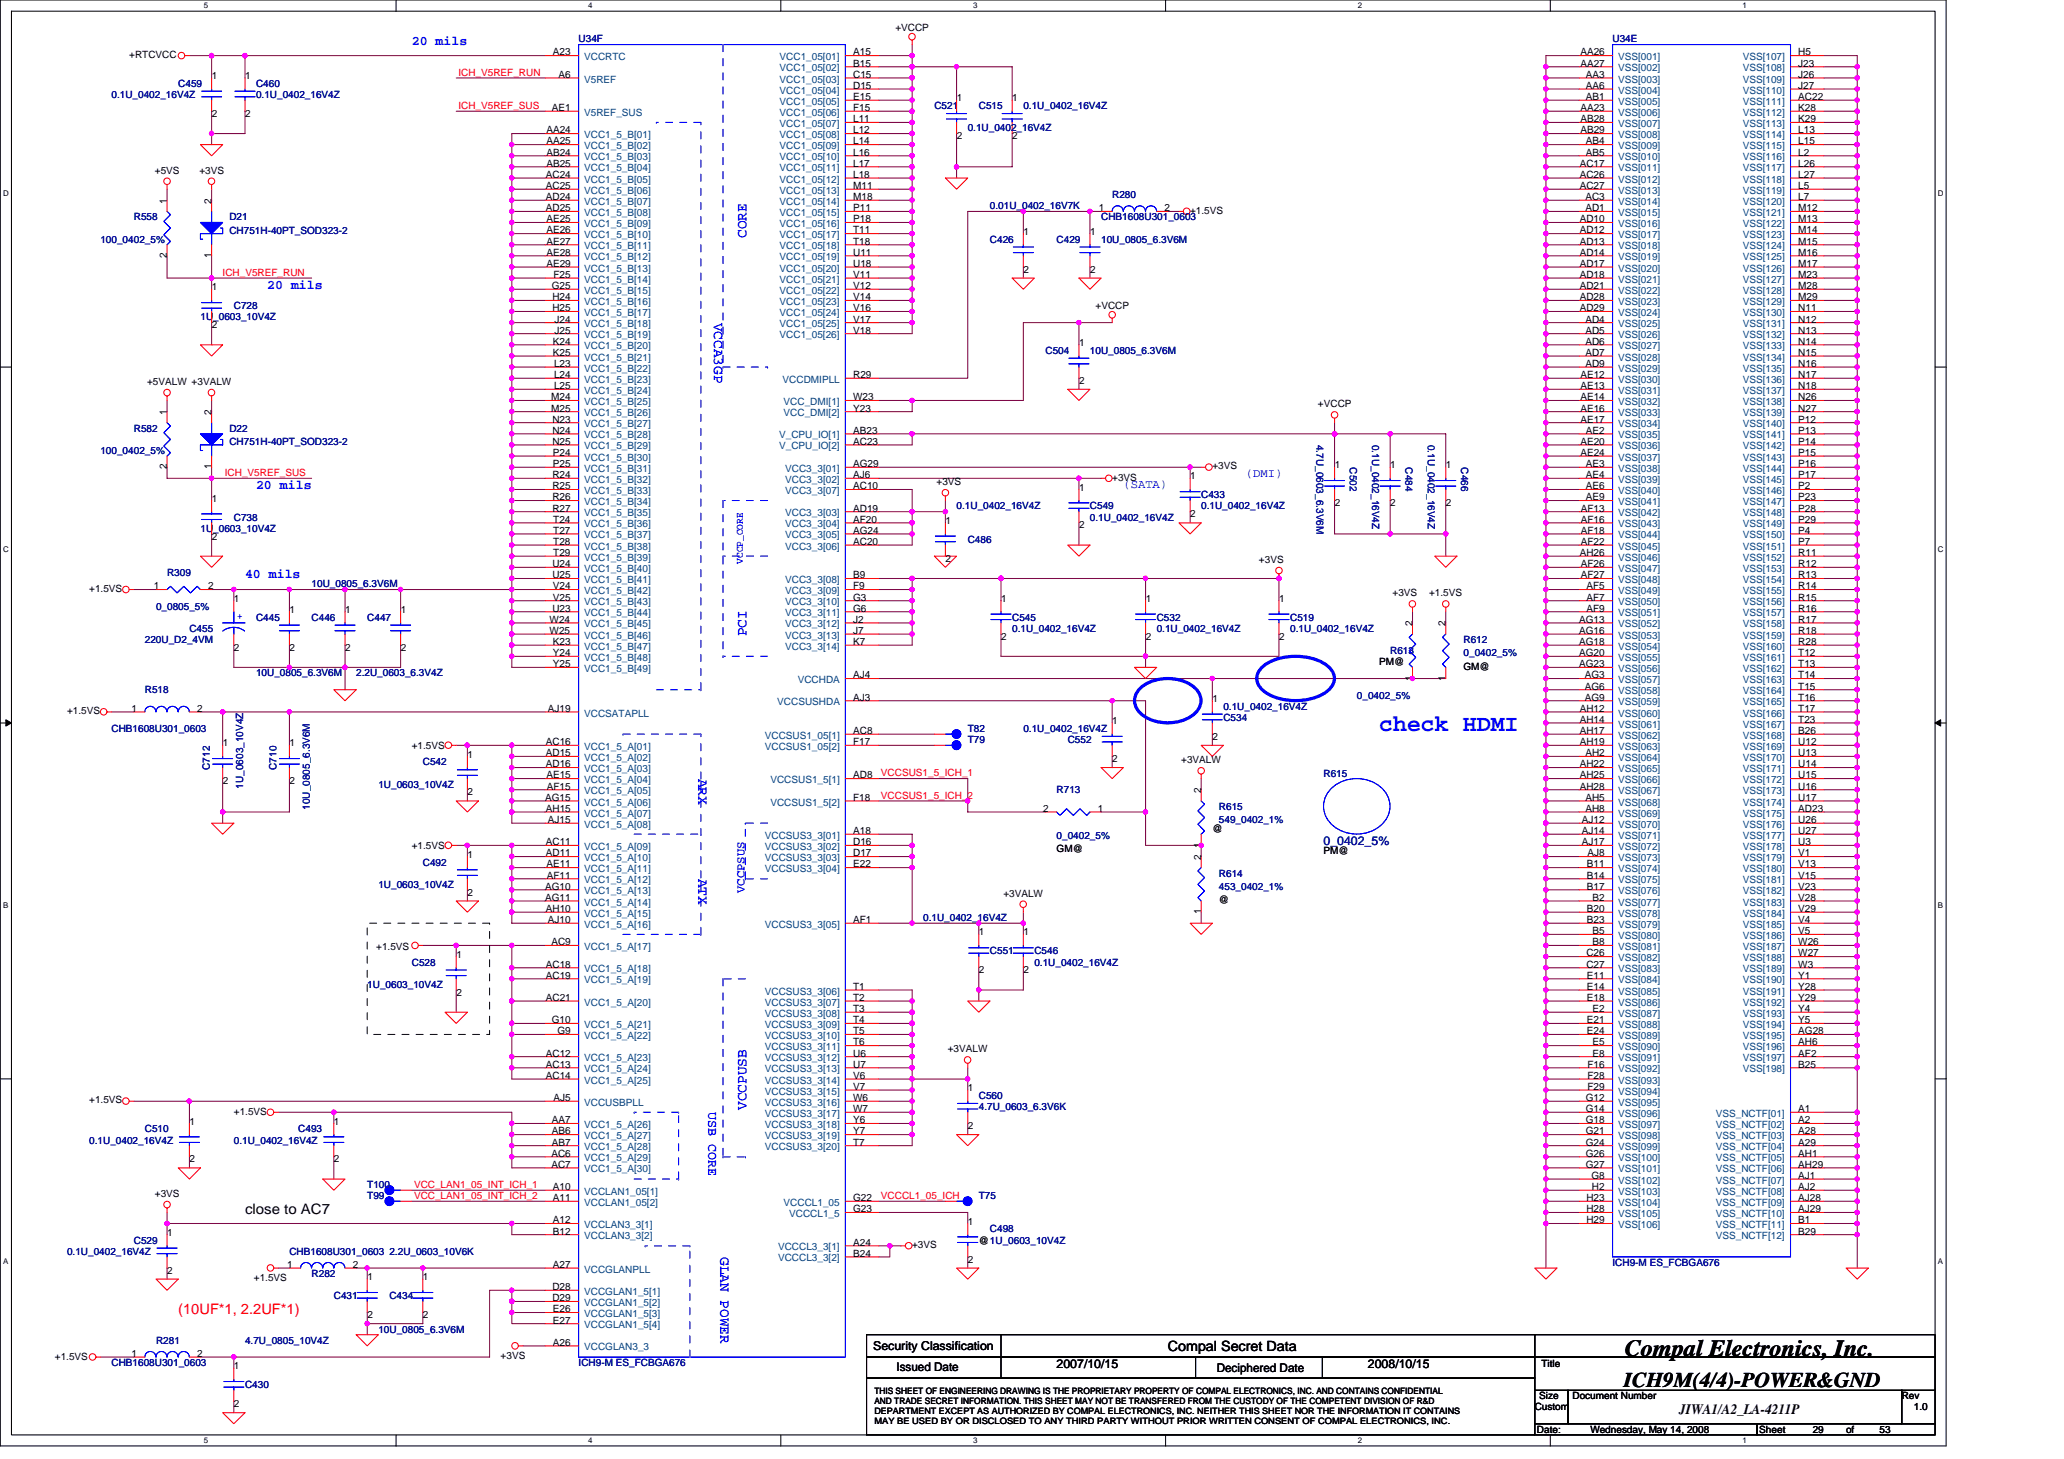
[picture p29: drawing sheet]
<svg xmlns="http://www.w3.org/2000/svg" width="297mm" height="210mm" viewBox="0 0 297 210" stroke-linecap="round" stroke-linejoin="round" font-family="sans-serif">
<defs><g id="words">
<text font-size="3.3" fill="#00f" x="198.5" y="105.2">check HDMI</text>
<text font-size="3.3" x="233.8" y="195.1">Compal Electronics, Inc.</text>
<text font-size="3" x="233.7" y="199.6">ICH9M(4/4)-POWER&amp;GND</text>
<g font-size="2.1" fill="#00f">
<text x="107.4" y="34.2" transform="rotate(-90 107.4 34.2)">CORE</text>
<text x="102.8" y="46.4" transform="rotate(90 102.8 46.4)">VCCA3GP</text>
<text x="107.4" y="91.5" transform="rotate(-90 107.4 91.5)">PCI</text>
<text x="100.5" y="112" transform="rotate(90 100.5 112)">ARX</text>
<text x="100.5" y="126.4" transform="rotate(90 100.5 126.4)">ATX</text>
<text x="107.4" y="159.7" transform="rotate(-90 107.4 159.7)">VCCPUSB</text>
<text x="103.7" y="180.8" transform="rotate(90 103.7 180.8)">GLAN POWER</text>
</g>
<g font-size="2.1">
<text x="35.3" y="174.7">close to AC7</text>
<text x="241.7" y="203.5">JIWA1/A2_LA-4211P</text>
</g>
<text font-size="2.1" fill="#f00" x="25.7" y="189.1">(10UF*1, 2.2UF*1)</text>
<text font-size="2" x="168.1" y="194.3">Compal Secret Data</text>
<g font-size="1.9" fill="#00f">
<text x="59.3" y="6.4">20 mils</text>
<text x="38.5" y="41.6">20 mils</text>
<text x="36.8" y="70.4">20 mils</text>
<text x="35.3" y="83.2">40 mils</text>
<text x="102" y="160" transform="rotate(90 102 160)">USB CORE</text>
</g>
<g font-size="1.8" fill="#00f">
<text x="161.7" y="70.2">(SATA)</text>
<text x="179.3" y="68.6">(DMI)</text>
<text x="107.2" y="128.5" transform="rotate(-90 107.2 128.5)">VCCPSUS</text>
</g>
<text font-size="1.8" fill="#000080" x="190.5" y="121.6">0_0402_5%</text>
<g font-size="1.8">
<text x="125.7" y="194.2">Security Classification</text>
<text x="152.1" y="196.8">2007/10/15</text>
<text x="196.9" y="196.8">2008/10/15</text>
</g>
<g font-size="1.7">
<text x="129" y="197.3">Issued Date</text>
<text x="175.1" y="197.4">Deciphered Date</text>
</g>
<g font-size="1.4">
<text x="128.9" y="4.5">+VCCP</text>
<text x="18.6" y="8.3">+RTCVCC</text>
<text x="30.5" y="11.4">1</text>
<text x="35.3" y="11.4">1</text>
<text x="79.6" y="8">A23</text>
<text x="80.4" y="11.2">A6</text>
<text x="122.8" y="8">A15</text>
<text x="122.8" y="9.6">B15</text>
<text x="122.8" y="11.2">C15</text>
<text x="227.4" y="8">AA26</text>
<text x="227.4" y="9.6">AA27</text>
<text x="228.2" y="11.2">AA3</text>
<text x="258.8" y="8">H5</text>
<text x="258.8" y="9.6">J23</text>
<text x="258.8" y="11.2">J26</text>
<text x="30.5" y="16.8">2</text>
<text x="35.3" y="16.8">2</text>
<text x="79.4" y="16">AE1</text>
<text x="122.8" y="12.8">D15</text>
<text x="122.8" y="14.4">E15</text>
<text x="122.8" y="16">F15</text>
<text x="122.8" y="17.6">L11</text>
<text x="137.7" y="14.6">1</text>
<text x="145.7" y="14.6">1</text>
<text x="227.4" y="16">AA23</text>
<text x="227.4" y="17.6">AB28</text>
<text x="228.2" y="12.8">AA6</text>
<text x="228.2" y="14.4">AB1</text>
<text x="258.8" y="12.8">J27</text>
<text x="258.8" y="14.4">AC22</text>
<text x="258.8" y="16">K28</text>
<text x="258.8" y="17.6">K29</text>
<text x="78.6" y="19.2">AA24</text>
<text x="78.6" y="20.8">AA25</text>
<text x="78.6" y="22.4">AB24</text>
<text x="78.6" y="24">AB25</text>
<text x="122.8" y="19.2">L12</text>
<text x="122.8" y="20.8">L14</text>
<text x="122.8" y="22.4">L16</text>
<text x="122.8" y="24">L17</text>
<text x="137.7" y="20">2</text>
<text x="145.7" y="20">2</text>
<text x="227.3" y="24">AC17</text>
<text x="227.4" y="19.2">AB29</text>
<text x="228.2" y="20.8">AB4</text>
<text x="228.2" y="22.4">AB5</text>
<text x="258.8" y="19.2">L13</text>
<text x="258.8" y="20.8">L15</text>
<text x="258.8" y="22.4">L2</text>
<text x="258.8" y="24">L26</text>
<text x="22.3" y="25">+5VS</text>
<text x="24" y="29.3" transform="rotate(-90 24 29.3)">1</text>
<text x="28.7" y="25">+3VS</text>
<text x="30.4" y="29.3" transform="rotate(-90 30.4 29.3)">2</text>
<text x="78.5" y="25.6">AC24</text>
<text x="78.5" y="27.2">AC25</text>
<text x="78.5" y="28.8">AD24</text>
<text x="122.8" y="25.6">L18</text>
<text x="122.8" y="27.2">M11</text>
<text x="122.8" y="28.8">M18</text>
<text x="227.3" y="25.6">AC26</text>
<text x="227.3" y="27.2">AC27</text>
<text x="228.2" y="28.8">AC3</text>
<text x="258.8" y="25.6">L27</text>
<text x="258.8" y="27.2">L5</text>
<text x="258.8" y="28.8">L7</text>
<text x="78.5" y="30.4">AD25</text>
<text x="78.6" y="32">AE25</text>
<text x="78.6" y="33.6">AE26</text>
<text x="78.6" y="35.2">AE27</text>
<text x="122.8" y="30.4">P11</text>
<text x="122.8" y="32">P18</text>
<text x="122.8" y="33.6">T11</text>
<text x="122.8" y="35.2">T18</text>
<text x="147.3" y="33.8">1</text>
<text x="156.9" y="33.8">1</text>
<text x="158.1" y="30.4">1</text>
<text x="167.6" y="30.4">2</text>
<text x="171.3" y="30.7">+1.5VS</text>
<text x="227.3" y="32">AD10</text>
<text x="227.3" y="33.6">AD12</text>
<text x="227.3" y="35.2">AD13</text>
<text x="228.2" y="30.4">AD1</text>
<text x="258.8" y="30.4">M12</text>
<text x="258.8" y="32">M13</text>
<text x="258.8" y="33.6">M14</text>
<text x="258.8" y="35.2">M15</text>
<text x="24" y="37.1" transform="rotate(-90 24 37.1)">2</text>
<text x="30.4" y="37.1" transform="rotate(-90 30.4 37.1)">1</text>
<text x="30.5" y="41.8">1</text>
<text x="78.6" y="36.8">AE28</text>
<text x="78.6" y="38.4">AE29</text>
<text x="79.4" y="41.6">G25</text>
<text x="79.6" y="40">F25</text>
<text x="122.8" y="36.8">U11</text>
<text x="122.8" y="38.4">U18</text>
<text x="122.8" y="40">V11</text>
<text x="122.8" y="41.6">V12</text>
<text x="147.3" y="39.2">2</text>
<text x="156.9" y="39.2">2</text>
<text x="227.3" y="36.8">AD14</text>
<text x="227.3" y="38.4">AD17</text>
<text x="227.3" y="40">AD18</text>
<text x="227.3" y="41.6">AD21</text>
<text x="258.8" y="36.8">M16</text>
<text x="258.8" y="38.4">M17</text>
<text x="258.8" y="40">M23</text>
<text x="258.8" y="41.6">M28</text>
<text x="30.5" y="47.2">2</text>
<text x="79.5" y="43.2">H24</text>
<text x="79.5" y="44.8">H25</text>
<text x="79.8" y="46.4">J24</text>
<text x="79.8" y="48">J25</text>
<text x="122.8" y="43.2">V14</text>
<text x="122.8" y="44.8">V16</text>
<text x="122.8" y="46.4">V17</text>
<text x="122.8" y="48">V18</text>
<text x="157.7" y="44.5">+VCCP</text>
<text x="227.3" y="43.2">AD28</text>
<text x="227.3" y="44.8">AD29</text>
<text x="228.2" y="46.4">AD4</text>
<text x="228.2" y="48">AD5</text>
<text x="258.8" y="43.2">M29</text>
<text x="258.8" y="44.8">N11</text>
<text x="258.8" y="46.4">N12</text>
<text x="258.8" y="48">N13</text>
<text x="79.6" y="49.6">K24</text>
<text x="79.6" y="51.2">K25</text>
<text x="79.7" y="52.8">L23</text>
<text x="155.3" y="49.8">1</text>
<text x="228.2" y="49.6">AD6</text>
<text x="228.2" y="51.2">AD7</text>
<text x="228.2" y="52.8">AD9</text>
<text x="258.8" y="49.6">N14</text>
<text x="258.8" y="51.2">N15</text>
<text x="258.8" y="52.8">N16</text>
<text x="21.2" y="55.4">+5VALW +3VALW</text>
<text x="24" y="59.7" transform="rotate(-90 24 59.7)">1</text>
<text x="30.4" y="59.7" transform="rotate(-90 30.4 59.7)">2</text>
<text x="79.3" y="57.6">M24</text>
<text x="79.3" y="59.2">M25</text>
<text x="79.7" y="54.4">L24</text>
<text x="79.7" y="56">L25</text>
<text x="122.8" y="54.4">R29</text>
<text x="122.8" y="57.6">W23</text>
<text x="122.8" y="59.2">Y23</text>
<text x="155.3" y="55.2">2</text>
<text x="189.7" y="58.6">+VCCP</text>
<text x="227.4" y="54.4">AE12</text>
<text x="227.4" y="56">AE13</text>
<text x="227.4" y="57.6">AE14</text>
<text x="227.4" y="59.2">AE16</text>
<text x="258.8" y="54.4">N17</text>
<text x="258.8" y="56">N18</text>
<text x="258.8" y="57.6">N26</text>
<text x="258.8" y="59.2">N27</text>
<text x="79.5" y="60.8">N23</text>
<text x="79.5" y="62.4">N24</text>
<text x="79.5" y="64">N25</text>
<text x="79.6" y="65.6">P24</text>
<text x="122.8" y="62.4">AB23</text>
<text x="122.8" y="64">AC23</text>
<text x="227.4" y="60.8">AE17</text>
<text x="227.4" y="64">AE20</text>
<text x="227.4" y="65.6">AE24</text>
<text x="228.2" y="62.4">AE2</text>
<text x="258.8" y="60.8">P12</text>
<text x="258.8" y="62.4">P13</text>
<text x="258.8" y="64">P14</text>
<text x="258.8" y="65.6">P15</text>
<text x="24" y="67.5" transform="rotate(-90 24 67.5)">2</text>
<text x="30.4" y="67.5" transform="rotate(-90 30.4 67.5)">1</text>
<text x="79.5" y="68.8">R24</text>
<text x="79.5" y="70.4">R25</text>
<text x="79.5" y="72">R26</text>
<text x="79.6" y="67.2">P25</text>
<text x="122.8" y="67.2">AG29</text>
<text x="122.8" y="68.8">AJ6</text>
<text x="122.8" y="70.4">AC10</text>
<text x="134.8" y="69.8">+3VS</text>
<text x="155.3" y="70.6">1</text>
<text x="160.1" y="69.2">+3VS</text>
<text x="171.3" y="69">1</text>
<text x="174.5" y="67.5">+3VS</text>
<text x="192.1" y="67.4">1</text>
<text x="200.1" y="67.4">1</text>
<text x="208.1" y="67.4">1</text>
<text x="228.2" y="67.2">AE3</text>
<text x="228.2" y="68.8">AE4</text>
<text x="228.2" y="70.4">AE6</text>
<text x="228.2" y="72">AE9</text>
<text x="258.8" y="67.2">P16</text>
<text x="258.8" y="68.8">P17</text>
<text x="258.8" y="70.4">P2</text>
<text x="258.8" y="72">P23</text>
<text x="30.5" y="72.2">1</text>
<text x="30.5" y="77.6">2</text>
<text x="79.5" y="73.6">R27</text>
<text x="79.6" y="75.2">T24</text>
<text x="79.6" y="76.8">T27</text>
<text x="122.8" y="73.6">AD19</text>
<text x="122.8" y="75.2">AF20</text>
<text x="122.8" y="76.8">AG24</text>
<text x="136.1" y="75.4">1</text>
<text x="155.3" y="76">2</text>
<text x="171.3" y="74.4">2</text>
<text x="192.1" y="72.8">2</text>
<text x="200.1" y="72.8">2</text>
<text x="208.1" y="72.8">2</text>
<text x="227.5" y="73.6">AF13</text>
<text x="227.5" y="75.2">AF16</text>
<text x="227.5" y="76.8">AF18</text>
<text x="258.8" y="73.6">P28</text>
<text x="258.8" y="75.2">P29</text>
<text x="258.8" y="76.8">P4</text>
<text x="79.5" y="81.6">U24</text>
<text x="79.5" y="83.2">U25</text>
<text x="79.6" y="78.4">T28</text>
<text x="79.6" y="80">T29</text>
<text x="122.8" y="78.4">AC20</text>
<text x="122.8" y="83.2">B9</text>
<text x="136.1" y="80.8">2</text>
<text x="181.2" y="81">+3VS</text>
<text x="227.3" y="80">AH26</text>
<text x="227.5" y="78.4">AF22</text>
<text x="227.5" y="81.6">AF26</text>
<text x="227.5" y="83.2">AF27</text>
<text x="258.8" y="78.4">P7</text>
<text x="258.8" y="80">R11</text>
<text x="258.8" y="81.6">R12</text>
<text x="258.8" y="83.2">R13</text>
<text x="12.8" y="85.2">+1.5VS</text>
<text x="22.1" y="84.8">1</text>
<text x="30" y="84.8">2</text>
<text x="33.7" y="86.6">1</text>
<text x="41.7" y="88.2">1</text>
<text x="49.7" y="88.2">1</text>
<text x="57.7" y="88.2">1</text>
<text x="79.1" y="89.6">W24</text>
<text x="79.5" y="88">U23</text>
<text x="79.6" y="84.8">V24</text>
<text x="79.6" y="86.4">V25</text>
<text x="122.8" y="84.8">F9</text>
<text x="122.8" y="86.4">G3</text>
<text x="122.8" y="88">G6</text>
<text x="122.8" y="89.6">J2</text>
<text x="144.1" y="86.6">1</text>
<text x="164.9" y="86.6">1</text>
<text x="184.1" y="86.6">1</text>
<text x="200.4" y="85.8">+3VS</text>
<text x="205.7" y="85.8">+1.5VS</text>
<text x="227.3" y="89.6">AG13</text>
<text x="228.3" y="84.8">AF5</text>
<text x="228.3" y="86.4">AF7</text>
<text x="228.3" y="88">AF9</text>
<text x="258.8" y="84.8">R14</text>
<text x="258.8" y="86.4">R15</text>
<text x="258.8" y="88">R16</text>
<text x="258.8" y="89.6">R17</text>
<text x="33.7" y="93.6">2</text>
<text x="41.7" y="93.6">2</text>
<text x="49.7" y="93.6">2</text>
<text x="57.7" y="93.6">2</text>
<text x="79.1" y="91.2">W25</text>
<text x="79.6" y="92.8">K23</text>
<text x="79.6" y="94.4">Y24</text>
<text x="79.6" y="96">Y25</text>
<text x="122.8" y="91.2">J7</text>
<text x="122.8" y="92.8">K7</text>
<text x="144.1" y="92">2</text>
<text x="164.9" y="92">2</text>
<text x="184.1" y="92">2</text>
<text x="198.5" y="95.7">PM@</text>
<text x="203.3" y="90.1" transform="rotate(-90 203.3 90.1)">2</text>
<text x="208" y="90.1" transform="rotate(-90 208 90.1)">2</text>
<text x="227.3" y="91.2">AG16</text>
<text x="227.3" y="92.8">AG18</text>
<text x="227.3" y="94.4">AG20</text>
<text x="227.3" y="96">AG23</text>
<text x="258.8" y="91.2">R18</text>
<text x="258.8" y="92.8">R28</text>
<text x="258.8" y="94.4">T12</text>
<text x="258.8" y="96">T13</text>
<text x="122.8" y="97.6">AJ4</text>
<text x="122.8" y="100.8">AJ3</text>
<text x="174.5" y="101">1</text>
<text x="203.3" y="97.9" transform="rotate(-90 203.3 97.9)">1</text>
<text x="208" y="97.9" transform="rotate(-90 208 97.9)">1</text>
<text x="210.6" y="96.4">GM@</text>
<text x="228.1" y="97.6">AG3</text>
<text x="228.1" y="99.2">AG6</text>
<text x="228.1" y="100.8">AG9</text>
<text x="258.8" y="97.6">T14</text>
<text x="258.8" y="99.2">T15</text>
<text x="258.8" y="100.8">T16</text>
<text x="9.6" y="102.7">+1.5VS</text>
<text x="18.9" y="102.4">1</text>
<text x="28.4" y="102.4">2</text>
<text x="32.1" y="107.4">1</text>
<text x="41.7" y="107.4">1</text>
<text x="59.3" y="107.7">+1.5VS</text>
<text x="78.5" y="107.2">AC16</text>
<text x="78.9" y="102.4">AJ19</text>
<text x="122.8" y="105.6">AC8</text>
<text x="122.8" y="107.2">F17</text>
<text x="160.1" y="104.2">1</text>
<text x="174.5" y="106.4">2</text>
<text x="227.3" y="102.4">AH12</text>
<text x="227.3" y="104">AH14</text>
<text x="227.3" y="105.6">AH17</text>
<text x="227.3" y="107.2">AH19</text>
<text x="258.8" y="102.4">T17</text>
<text x="258.8" y="104">T23</text>
<text x="258.8" y="105.6">B26</text>
<text x="258.8" y="107.2">U12</text>
<text x="32.1" y="112.8">2</text>
<text x="41.7" y="112.8">2</text>
<text x="67.3" y="109">1</text>
<text x="78.5" y="108.8">AD15</text>
<text x="78.5" y="110.4">AD16</text>
<text x="78.6" y="112">AE15</text>
<text x="78.7" y="113.6">AF15</text>
<text x="122.8" y="112">AD8</text>
<text x="160.1" y="109.6">2</text>
<text x="170" y="109.8">+3VALW</text>
<text x="227.3" y="110.4">AH22</text>
<text x="227.3" y="112">AH25</text>
<text x="227.3" y="113.6">AH28</text>
<text x="228.2" y="108.8">AH2</text>
<text x="258.8" y="108.8">U13</text>
<text x="258.8" y="110.4">U14</text>
<text x="258.8" y="112">U15</text>
<text x="258.8" y="113.6">U16</text>
<text x="67.3" y="114.4">2</text>
<text x="78.5" y="115.2">AG15</text>
<text x="78.5" y="116.8">AH15</text>
<text x="78.9" y="118.4">AJ15</text>
<text x="122.8" y="120">A18</text>
<text x="122.8" y="115.2">F18</text>
<text x="150.1" y="116.8">2</text>
<text x="158" y="116.8">1</text>
<text x="172.8" y="114.1" transform="rotate(-90 172.8 114.1)">2</text>
<text x="174.5" y="119.7">@</text>
<text x="227.7" y="118.4">AJ12</text>
<text x="227.7" y="120">AJ14</text>
<text x="228.2" y="115.2">AH5</text>
<text x="228.2" y="116.8">AH8</text>
<text x="258.8" y="115.2">U17</text>
<text x="258.8" y="116.8">AD23</text>
<text x="258.8" y="118.4">U26</text>
<text x="258.8" y="120">U27</text>
<text x="59.3" y="122.1">+1.5VS</text>
<text x="67.3" y="123.4">1</text>
<text x="78.5" y="121.6">AC11</text>
<text x="78.5" y="123.2">AD11</text>
<text x="78.6" y="124.8">AE11</text>
<text x="122.8" y="121.6">D16</text>
<text x="122.8" y="123.2">D17</text>
<text x="122.8" y="124.8">E22</text>
<text x="152.1" y="122.6">GM@</text>
<text x="172.8" y="123.7" transform="rotate(-90 172.8 123.7)">2</text>
<text x="172.8" y="121.9" transform="rotate(-90 172.8 121.9)">1</text>
<text x="190.5" y="122.9">PM@</text>
<text x="227.7" y="121.6">AJ17</text>
<text x="228.4" y="124.8">B11</text>
<text x="228.5" y="123.2">AJ8</text>
<text x="258.8" y="121.6">U3</text>
<text x="258.8" y="123.2">V1</text>
<text x="258.8" y="124.8">V13</text>
<text x="67.3" y="128.8">2</text>
<text x="78.5" y="128">AG10</text>
<text x="78.5" y="129.6">AG11</text>
<text x="78.5" y="131.2">AH10</text>
<text x="78.7" y="126.4">AF11</text>
<text x="144.4" y="129">+3VALW</text>
<text x="172.8" y="131.6" transform="rotate(-90 172.8 131.6)">1</text>
<text x="175.4" y="130">@</text>
<text x="228.4" y="126.4">B14</text>
<text x="228.4" y="128">B17</text>
<text x="228.4" y="131.2">B20</text>
<text x="229.2" y="129.6">B2</text>
<text x="258.8" y="126.4">V15</text>
<text x="258.8" y="128">V23</text>
<text x="258.8" y="129.6">V28</text>
<text x="258.8" y="131.2">V29</text>
<text x="54.1" y="136.7">+1.5VS</text>
<text x="65.7" y="137.8">1</text>
<text x="78.9" y="132.8">AJ10</text>
<text x="79.4" y="136">AC9</text>
<text x="122.8" y="132.8">AF1</text>
<text x="140.9" y="134.6">1</text>
<text x="147.3" y="134.6">1</text>
<text x="228.3" y="137.6">C26</text>
<text x="228.4" y="132.8">B23</text>
<text x="229.2" y="134.4">B5</text>
<text x="229.2" y="136">B8</text>
<text x="258.8" y="132.8">V4</text>
<text x="258.8" y="134.4">V5</text>
<text x="258.8" y="136">W26</text>
<text x="258.8" y="137.6">W27</text>
<text x="65.7" y="143.2">2</text>
<text x="78.5" y="139.2">AC18</text>
<text x="78.5" y="140.8">AC19</text>
<text x="78.5" y="144">AC21</text>
<text x="122.8" y="142.4">T1</text>
<text x="122.8" y="144">T2</text>
<text x="140.9" y="140">2</text>
<text x="147.3" y="140">2</text>
<text x="228.3" y="139.2">C27</text>
<text x="228.4" y="140.8">E11</text>
<text x="228.4" y="142.4">E14</text>
<text x="228.4" y="144">E18</text>
<text x="258.8" y="139.2">W3</text>
<text x="258.8" y="140.8">Y1</text>
<text x="258.8" y="142.4">Y28</text>
<text x="258.8" y="144">Y29</text>
<text x="79.4" y="147.2">G10</text>
<text x="80.2" y="148.8">G9</text>
<text x="122.8" y="145.6">T3</text>
<text x="122.8" y="147.2">T4</text>
<text x="122.8" y="148.8">T5</text>
<text x="228.4" y="147.2">E21</text>
<text x="228.4" y="148.8">E24</text>
<text x="229.2" y="145.6">E2</text>
<text x="258.8" y="145.6">Y4</text>
<text x="258.8" y="147.2">Y5</text>
<text x="258.8" y="148.8">AG28</text>
<text x="78.5" y="152">AC12</text>
<text x="78.5" y="153.6">AC13</text>
<text x="78.5" y="155.2">AC14</text>
<text x="122.8" y="150.4">T6</text>
<text x="122.8" y="152">U6</text>
<text x="122.8" y="153.6">U7</text>
<text x="122.8" y="155.2">V6</text>
<text x="136.4" y="151.4">+3VALW</text>
<text x="228.4" y="153.6">F16</text>
<text x="228.4" y="155.2">F28</text>
<text x="229.2" y="150.4">E5</text>
<text x="229.2" y="152">E8</text>
<text x="258.8" y="150.4">AH6</text>
<text x="258.8" y="152">AF2</text>
<text x="258.8" y="153.6">B25</text>
<text x="12.8" y="158.7">+1.5VS</text>
<text x="27.3" y="161.8">1</text>
<text x="33.7" y="160.4">+1.5VS</text>
<text x="48.1" y="161.8">1</text>
<text x="79.4" y="161.6">AA7</text>
<text x="79.7" y="158.4">AJ5</text>
<text x="122.8" y="156.8">V7</text>
<text x="122.8" y="158.4">W6</text>
<text x="122.8" y="160">W7</text>
<text x="122.8" y="161.6">Y6</text>
<text x="139.3" y="157">1</text>
<text x="228.2" y="158.4">G12</text>
<text x="228.2" y="160">G14</text>
<text x="228.2" y="161.6">G18</text>
<text x="228.4" y="156.8">F29</text>
<text x="258.8" y="160">A1</text>
<text x="258.8" y="161.6">A2</text>
<text x="27.3" y="167.2">2</text>
<text x="48.1" y="167.2">2</text>
<text x="79.4" y="166.4">AC6</text>
<text x="79.4" y="168">AC7</text>
<text x="79.4" y="163.2">AB6</text>
<text x="79.4" y="164.8">AB7</text>
<text x="122.8" y="163.2">Y7</text>
<text x="122.8" y="164.8">T7</text>
<text x="139.3" y="162.4">2</text>
<text x="228.2" y="163.2">G21</text>
<text x="228.2" y="164.8">G24</text>
<text x="228.2" y="166.4">G26</text>
<text x="228.2" y="168">G27</text>
<text x="258.8" y="163.2">A28</text>
<text x="258.8" y="164.8">A29</text>
<text x="258.8" y="166.4">AH1</text>
<text x="258.8" y="168">AH29</text>
<text x="22.3" y="172.2">+3VS</text>
<text x="79.6" y="171.2">A10</text>
<text x="79.6" y="172.8">A11</text>
<text x="122.8" y="172.8">G22</text>
<text x="228.3" y="172.8">H23</text>
<text x="229" y="169.6">G8</text>
<text x="229.1" y="171.2">H2</text>
<text x="258.8" y="169.6">AJ1</text>
<text x="258.8" y="171.2">AJ2</text>
<text x="258.8" y="172.8">AJ28</text>
<text x="24.1" y="177.8">1</text>
<text x="79.6" y="176">A12</text>
<text x="79.6" y="177.6">B12</text>
<text x="122.8" y="174.4">G23</text>
<text x="122.8" y="179.2">A24</text>
<text x="131.3" y="179.6">+3VS</text>
<text x="139.3" y="176.2">1</text>
<text x="140.9" y="178.9">@1U_0603_10V4Z</text>
<text x="228.3" y="174.4">H28</text>
<text x="228.3" y="176">H29</text>
<text x="258.8" y="174.4">AJ29</text>
<text x="258.8" y="176">B1</text>
<text x="258.8" y="177.6">B29</text>
<text x="24.1" y="183.2">2</text>
<text x="36.5" y="184.4">+1.5VS</text>
<text x="41.3" y="182.4">1</text>
<text x="50.8" y="182.4">2</text>
<text x="52.9" y="184.2">1</text>
<text x="60.9" y="184.2">1</text>
<text x="79.5" y="185.6">D28</text>
<text x="79.6" y="182.4">A27</text>
<text x="122.8" y="180.8">B24</text>
<text x="139.3" y="181.7">2</text>
<text x="52.9" y="189.7">2</text>
<text x="60.9" y="189.7">2</text>
<text x="79.5" y="187.2">D29</text>
<text x="79.6" y="188.8">E26</text>
<text x="79.6" y="190.4">E27</text>
<text x="7.9" y="195.7">+1.5VS</text>
<text x="18.9" y="195.2">1</text>
<text x="28.4" y="195.2">2</text>
<text x="33.7" y="197">1</text>
<text x="72" y="195.6">+3VS</text>
<text x="79.6" y="193.6">A26</text>
<text x="221.8" y="196.7">Title</text>
<text x="33.7" y="202.4">2</text>
<text x="220.9" y="202.9">Custom</text>
<text x="221.5" y="201.3">Size</text>
<text x="226.3" y="201.3">Document Number</text>
<text x="273.7" y="201.3">Rev</text>
<text x="275.4" y="202.9">1.0</text>
<text x="221.2" y="206.1">Date:</text>
<text x="228.9" y="206.1">Wednesday, May 14, 2008</text>
<text x="253.2" y="206.1">Sheet</text>
<text x="260.9" y="206.1">29</text>
<text x="265.7" y="206.1">of</text>
<text x="270.5" y="206.1">53</text>
</g>
<g font-size="1.4" fill="#f00">
<text x="66" y="10.9">ICH_V5REF_RUN</text>
<text x="66" y="15.7">ICH_V5REF_SUS</text>
<text x="32" y="39.7">ICH_V5REF_RUN</text>
<text x="32.4" y="68.5">ICH_V5REF_SUS</text>
<text x="126.8" y="111.7">VCCSUS1_5_ICH_1</text>
<text x="126.8" y="114.9">VCCSUS1_5_ICH_2</text>
<text x="59.6" y="170.9">VCC_LAN1_05_INT_ICH_1</text>
<text x="59.6" y="172.5">VCC_LAN1_05_INT_ICH_2</text>
<text x="126.8" y="172.5">VCCCL1_05_ICH</text>
</g>
<g font-size="1.4" fill="#000080">
<text x="83.3" y="6.1">U34F</text>
<text x="232.1" y="6.1">U34E</text>
<text x="16" y="14.1">0.1U_0402_16V4Z</text>
<text x="25.7" y="12.5">C459</text>
<text x="36.8" y="12.5">C460</text>
<text x="36.8" y="14.1">0.1U_0402_16V4Z</text>
<text x="134.5" y="15.7">C521</text>
<text x="140.9" y="15.7">C515</text>
<text x="147.3" y="15.7">0.1U_0402_16V4Z</text>
<text x="139.3" y="18.9">0.1U_0402_16V4Z</text>
<text x="160.1" y="28.5">R280</text>
<text x="14.5" y="34.9">100_0402_5%</text>
<text x="19.3" y="31.7">R558</text>
<text x="33" y="31.7">D21</text>
<text x="33" y="33.6">CH751H-40PT_SOD323-2</text>
<text x="142.5" y="34.9">C426</text>
<text x="142.5" y="30.1">0.01U_0402_16V7K</text>
<text x="152.1" y="34.9">C429</text>
<text x="158.5" y="34.9">10U_0805_6.3V6M</text>
<text x="158.5" y="31.7">CHB1608U301_0603</text>
<text x="28.8" y="46.1">1U_0603_10V4Z</text>
<text x="33.7" y="44.5">C728</text>
<text x="150.5" y="50.9">C504</text>
<text x="156.9" y="50.9">10U_0805_6.3V6M</text>
<text x="14.5" y="65.3">100_0402_5%</text>
<text x="19.3" y="62.1">R582</text>
<text x="33" y="62.1">D22</text>
<text x="33" y="64">CH751H-40PT_SOD323-2</text>
<text x="189.5" y="64" transform="rotate(90 189.5 64)">4.7U_0603_6.3V6M</text>
<text x="197.5" y="64" transform="rotate(90 197.5 64)">0.1U_0402_16V4Z</text>
<text x="205.5" y="64" transform="rotate(90 205.5 64)">0.1U_0402_16V4Z</text>
<text x="172.9" y="71.7">C433</text>
<text x="194.3" y="67.2" transform="rotate(90 194.3 67.2)">C502</text>
<text x="202.3" y="67.2" transform="rotate(90 202.3 67.2)">C484</text>
<text x="210.3" y="67.2" transform="rotate(90 210.3 67.2)">C466</text>
<text x="28.8" y="76.5">1U_0603_10V4Z</text>
<text x="33.7" y="74.9">C738</text>
<text x="137.7" y="73.3">0.1U_0402_16V4Z</text>
<text x="156.9" y="73.3">C549</text>
<text x="156.9" y="74.9">0.1U_0402_16V4Z</text>
<text x="172.9" y="73.3">0.1U_0402_16V4Z</text>
<text x="24" y="82.9">R309</text>
<text x="139.3" y="78.1">C486</text>
<text x="22.5" y="87.7">0_0805_5%</text>
<text x="36.8" y="89.3">C445</text>
<text x="44.8" y="89.3">C446</text>
<text x="44.8" y="84.5">10U_0805_6.3V6M</text>
<text x="52.8" y="89.3">C447</text>
<text x="145.7" y="89.3">C545</text>
<text x="166.5" y="89.3">C532</text>
<text x="185.7" y="89.3">C519</text>
<text x="20.8" y="92.5">220U_D2_4VM</text>
<text x="27.3" y="90.9">C455</text>
<text x="145.7" y="90.9">0.1U_0402_16V4Z</text>
<text x="166.5" y="90.9">0.1U_0402_16V4Z</text>
<text x="185.7" y="90.9">0.1U_0402_16V4Z</text>
<text x="200.1" y="94.1">R613</text>
<text x="210.6" y="92.5">R612</text>
<text x="210.6" y="94.4">0_0402_5%</text>
<text x="20.8" y="99.7">R518</text>
<text x="36.8" y="97.3">10U_0805_6.3V6M</text>
<text x="51.3" y="97.3">2.2U_0603_6.3V4Z</text>
<text x="195.3" y="100.5">0_0402_5%</text>
<text x="16" y="105.3">CHB1608U301_0603</text>
<text x="139.3" y="105.3">T82</text>
<text x="139.3" y="106.9">T79</text>
<text x="147.3" y="105.3">0.1U_0402_16V4Z</text>
<text x="153.7" y="106.9">C552</text>
<text x="176.1" y="103.7">C534</text>
<text x="176.1" y="102.1">0.1U_0402_16V4Z</text>
<text x="30.2" y="110.7" transform="rotate(-90 30.2 110.7)">C712</text>
<text x="35" y="113.5" transform="rotate(-90 35 113.5)">1U_0603_10V4Z</text>
<text x="39.8" y="110.7" transform="rotate(-90 39.8 110.7)">C710</text>
<text x="54.5" y="113.3">1U_0603_10V4Z</text>
<text x="60.9" y="110.1">C542</text>
<text x="190.5" y="111.7">R615</text>
<text x="44.6" y="116.5" transform="rotate(-90 44.6 116.5)">10U_0805_6.3V6M</text>
<text x="152.1" y="114.1">R713</text>
<text x="175.4" y="116.5">R615</text>
<text x="175.4" y="118.4">549_0402_1%</text>
<text x="60.9" y="124.5">C492</text>
<text x="152.1" y="120.7">0_0402_5%</text>
<text x="54.5" y="127.7">1U_0603_10V4Z</text>
<text x="175.4" y="126.1">R614</text>
<text x="175.4" y="128">453_0402_1%</text>
<text x="132.9" y="132.5">0.1U_0402_16V4Z</text>
<text x="142.5" y="137.3">C551</text>
<text x="148.9" y="137.3">C546</text>
<text x="52.8" y="142.1">1U_0603_10V4Z</text>
<text x="59.3" y="138.9">C528</text>
<text x="148.9" y="138.9">0.1U_0402_16V4Z</text>
<text x="140.9" y="158.1">C560</text>
<text x="140.9" y="159.7">4.7U_0603_6.3V6K</text>
<text x="12.8" y="164.5">0.1U_0402_16V4Z</text>
<text x="20.8" y="162.9">C510</text>
<text x="33.7" y="164.5">0.1U_0402_16V4Z</text>
<text x="42.9" y="162.9">C493</text>
<text x="52.8" y="172.5">T99</text>
<text x="52.8" y="170.9">T100</text>
<text x="140.9" y="172.5">T75</text>
<text x="19.3" y="178.9">C529</text>
<text x="142.5" y="177.3">C498</text>
<text x="9.6" y="180.5">0.1U_0402_16V4Z</text>
<text x="41.7" y="180.5">CHB1608U301_0603</text>
<text x="44.8" y="183.7">R282</text>
<text x="56" y="180.5">2.2U_0603_10V6K</text>
<text x="232.1" y="182.1">ICH9-M ES_FCBGA676</text>
<text x="48" y="186.9">C431</text>
<text x="54.5" y="191.7">10U_0805_6.3V6M</text>
<text x="56" y="186.9">C434</text>
<text x="16" y="196.5">CHB1608U301_0603</text>
<text x="22.5" y="193.3">R281</text>
<text x="35.3" y="193.3">4.7U_0805_10V4Z</text>
<text x="83.3" y="196.5">ICH9-M ES_FCBGA676</text>
<text x="35.3" y="199.7">C430</text>
</g>
<g font-size="1.4" fill="#004080">
<text x="84.1" y="8.7">VCCRTC</text>
<text x="84.1" y="11.9">V5REF</text>
<text x="112.2" y="8.7">VCC1_05[01]</text>
<text x="112.2" y="10.3">VCC1_05[02]</text>
<text x="112.2" y="11.9">VCC1_05[03]</text>
<text x="232.9" y="8.7">VSS[001]</text>
<text x="232.9" y="10.3">VSS[002]</text>
<text x="232.9" y="11.9">VSS[003]</text>
<text x="250.8" y="8.7">VSS[107]</text>
<text x="250.8" y="10.3">VSS[108]</text>
<text x="250.8" y="11.9">VSS[109]</text>
<text x="84.1" y="16.7">V5REF_SUS</text>
<text x="112.2" y="13.5">VCC1_05[04]</text>
<text x="112.2" y="15.1">VCC1_05[05]</text>
<text x="112.2" y="16.7">VCC1_05[06]</text>
<text x="232.9" y="13.5">VSS[004]</text>
<text x="232.9" y="15.1">VSS[005]</text>
<text x="232.9" y="16.7">VSS[006]</text>
<text x="250.8" y="13.5">VSS[110]</text>
<text x="250.8" y="15.1">VSS[111]</text>
<text x="250.8" y="16.7">VSS[112]</text>
<text x="84.1" y="19.9">VCC1_5_B[01]</text>
<text x="84.1" y="21.5">VCC1_5_B[02]</text>
<text x="84.1" y="23.1">VCC1_5_B[03]</text>
<text x="112.2" y="18.3">VCC1_05[07]</text>
<text x="112.2" y="19.9">VCC1_05[08]</text>
<text x="112.2" y="21.5">VCC1_05[09]</text>
<text x="112.2" y="23.1">VCC1_05[10]</text>
<text x="232.9" y="18.3">VSS[007]</text>
<text x="232.9" y="19.9">VSS[008]</text>
<text x="232.9" y="21.5">VSS[009]</text>
<text x="232.9" y="23.1">VSS[010]</text>
<text x="250.8" y="18.3">VSS[113]</text>
<text x="250.8" y="19.9">VSS[114]</text>
<text x="250.8" y="21.5">VSS[115]</text>
<text x="250.8" y="23.1">VSS[116]</text>
<text x="84.1" y="24.7">VCC1_5_B[04]</text>
<text x="84.1" y="26.3">VCC1_5_B[05]</text>
<text x="84.1" y="27.9">VCC1_5_B[06]</text>
<text x="84.1" y="29.5">VCC1_5_B[07]</text>
<text x="112.2" y="24.7">VCC1_05[11]</text>
<text x="112.2" y="26.3">VCC1_05[12]</text>
<text x="112.2" y="27.9">VCC1_05[13]</text>
<text x="112.2" y="29.5">VCC1_05[14]</text>
<text x="232.9" y="24.7">VSS[011]</text>
<text x="232.9" y="26.3">VSS[012]</text>
<text x="232.9" y="27.9">VSS[013]</text>
<text x="232.9" y="29.5">VSS[014]</text>
<text x="250.8" y="24.7">VSS[117]</text>
<text x="250.8" y="26.3">VSS[118]</text>
<text x="250.8" y="27.9">VSS[119]</text>
<text x="250.8" y="29.5">VSS[120]</text>
<text x="84.1" y="31.1">VCC1_5_B[08]</text>
<text x="84.1" y="32.7">VCC1_5_B[09]</text>
<text x="84.1" y="34.3">VCC1_5_B[10]</text>
<text x="84.1" y="35.9">VCC1_5_B[11]</text>
<text x="112.2" y="31.1">VCC1_05[15]</text>
<text x="112.2" y="32.7">VCC1_05[16]</text>
<text x="112.2" y="34.3">VCC1_05[17]</text>
<text x="112.2" y="35.9">VCC1_05[18]</text>
<text x="232.9" y="31.1">VSS[015]</text>
<text x="232.9" y="32.7">VSS[016]</text>
<text x="232.9" y="34.3">VSS[017]</text>
<text x="232.9" y="35.9">VSS[018]</text>
<text x="250.8" y="31.1">VSS[121]</text>
<text x="250.8" y="32.7">VSS[122]</text>
<text x="250.8" y="34.3">VSS[123]</text>
<text x="250.8" y="35.9">VSS[124]</text>
<text x="84.1" y="37.5">VCC1_5_B[12]</text>
<text x="84.1" y="39.1">VCC1_5_B[13]</text>
<text x="84.1" y="40.7">VCC1_5_B[14]</text>
<text x="112.2" y="37.5">VCC1_05[19]</text>
<text x="112.2" y="39.1">VCC1_05[20]</text>
<text x="112.2" y="40.7">VCC1_05[21]</text>
<text x="232.9" y="37.5">VSS[019]</text>
<text x="232.9" y="39.1">VSS[020]</text>
<text x="232.9" y="40.7">VSS[021]</text>
<text x="250.8" y="37.5">VSS[125]</text>
<text x="250.8" y="39.1">VSS[126]</text>
<text x="250.8" y="40.7">VSS[127]</text>
<text x="84.1" y="42.3">VCC1_5_B[15]</text>
<text x="84.1" y="43.9">VCC1_5_B[16]</text>
<text x="84.1" y="45.5">VCC1_5_B[17]</text>
<text x="84.1" y="47.1">VCC1_5_B[18]</text>
<text x="112.2" y="42.3">VCC1_05[22]</text>
<text x="112.2" y="43.9">VCC1_05[23]</text>
<text x="112.2" y="45.5">VCC1_05[24]</text>
<text x="112.2" y="47.1">VCC1_05[25]</text>
<text x="232.9" y="42.3">VSS[022]</text>
<text x="232.9" y="43.9">VSS[023]</text>
<text x="232.9" y="45.5">VSS[024]</text>
<text x="232.9" y="47.1">VSS[025]</text>
<text x="250.8" y="42.3">VSS[128]</text>
<text x="250.8" y="43.9">VSS[129]</text>
<text x="250.8" y="45.5">VSS[130]</text>
<text x="250.8" y="47.1">VSS[131]</text>
<text x="84.1" y="48.7">VCC1_5_B[19]</text>
<text x="84.1" y="50.3">VCC1_5_B[20]</text>
<text x="84.1" y="51.9">VCC1_5_B[21]</text>
<text x="84.1" y="53.5">VCC1_5_B[22]</text>
<text x="112.2" y="48.7">VCC1_05[26]</text>
<text x="232.9" y="48.7">VSS[026]</text>
<text x="232.9" y="50.3">VSS[027]</text>
<text x="232.9" y="51.9">VSS[028]</text>
<text x="232.9" y="53.5">VSS[029]</text>
<text x="250.8" y="48.7">VSS[132]</text>
<text x="250.8" y="50.3">VSS[133]</text>
<text x="250.8" y="51.9">VSS[134]</text>
<text x="250.8" y="53.5">VSS[135]</text>
<text x="84.1" y="55.1">VCC1_5_B[23]</text>
<text x="84.1" y="56.7">VCC1_5_B[24]</text>
<text x="84.1" y="58.3">VCC1_5_B[25]</text>
<text x="84.1" y="59.9">VCC1_5_B[26]</text>
<text x="112.6" y="55.1">VCCDMIPLL</text>
<text x="112.8" y="58.3">VCC_DMI[1]</text>
<text x="112.8" y="59.9">VCC_DMI[2]</text>
<text x="232.9" y="55.1">VSS[030]</text>
<text x="232.9" y="56.7">VSS[031]</text>
<text x="232.9" y="58.3">VSS[032]</text>
<text x="232.9" y="59.9">VSS[033]</text>
<text x="250.8" y="55.1">VSS[136]</text>
<text x="250.8" y="56.7">VSS[137]</text>
<text x="250.8" y="58.3">VSS[138]</text>
<text x="250.8" y="59.9">VSS[139]</text>
<text x="84.1" y="61.5">VCC1_5_B[27]</text>
<text x="84.1" y="63.1">VCC1_5_B[28]</text>
<text x="84.1" y="64.7">VCC1_5_B[29]</text>
<text x="112.1" y="63.1">V_CPU_IO[1]</text>
<text x="112.1" y="64.7">V_CPU_IO[2]</text>
<text x="232.9" y="61.5">VSS[034]</text>
<text x="232.9" y="63.1">VSS[035]</text>
<text x="232.9" y="64.7">VSS[036]</text>
<text x="250.8" y="61.5">VSS[140]</text>
<text x="250.8" y="63.1">VSS[141]</text>
<text x="250.8" y="64.7">VSS[142]</text>
<text x="84.1" y="66.3">VCC1_5_B[30]</text>
<text x="84.1" y="67.9">VCC1_5_B[31]</text>
<text x="84.1" y="69.5">VCC1_5_B[32]</text>
<text x="84.1" y="71.1">VCC1_5_B[33]</text>
<text x="113" y="67.9">VCC3_3[01]</text>
<text x="113" y="69.5">VCC3_3[02]</text>
<text x="113" y="71.1">VCC3_3[07]</text>
<text x="232.9" y="66.3">VSS[037]</text>
<text x="232.9" y="67.9">VSS[038]</text>
<text x="232.9" y="69.5">VSS[039]</text>
<text x="232.9" y="71.1">VSS[040]</text>
<text x="250.8" y="66.3">VSS[143]</text>
<text x="250.8" y="67.9">VSS[144]</text>
<text x="250.8" y="69.5">VSS[145]</text>
<text x="250.8" y="71.1">VSS[146]</text>
<text x="84.1" y="72.7">VCC1_5_B[34]</text>
<text x="84.1" y="74.3">VCC1_5_B[35]</text>
<text x="84.1" y="75.9">VCC1_5_B[36]</text>
<text x="84.1" y="77.5">VCC1_5_B[37]</text>
<text x="113" y="74.3">VCC3_3[03]</text>
<text x="113" y="75.9">VCC3_3[04]</text>
<text x="113" y="77.5">VCC3_3[05]</text>
<text x="232.9" y="72.7">VSS[041]</text>
<text x="232.9" y="74.3">VSS[042]</text>
<text x="232.9" y="75.9">VSS[043]</text>
<text x="232.9" y="77.5">VSS[044]</text>
<text x="250.8" y="72.7">VSS[147]</text>
<text x="250.8" y="74.3">VSS[148]</text>
<text x="250.8" y="75.9">VSS[149]</text>
<text x="250.8" y="77.5">VSS[150]</text>
<text x="84.1" y="79.1">VCC1_5_B[38]</text>
<text x="84.1" y="80.7">VCC1_5_B[39]</text>
<text x="84.1" y="82.3">VCC1_5_B[40]</text>
<text x="84.1" y="83.9">VCC1_5_B[41]</text>
<text x="113" y="79.1">VCC3_3[06]</text>
<text x="113" y="83.9">VCC3_3[08]</text>
<text x="232.9" y="79.1">VSS[045]</text>
<text x="232.9" y="80.7">VSS[046]</text>
<text x="232.9" y="82.3">VSS[047]</text>
<text x="232.9" y="83.9">VSS[048]</text>
<text x="250.8" y="79.1">VSS[151]</text>
<text x="250.8" y="80.7">VSS[152]</text>
<text x="250.8" y="82.3">VSS[153]</text>
<text x="250.8" y="83.9">VSS[154]</text>
<text x="84.1" y="85.5">VCC1_5_B[42]</text>
<text x="84.1" y="87.1">VCC1_5_B[43]</text>
<text x="84.1" y="88.7">VCC1_5_B[44]</text>
<text x="113" y="85.5">VCC3_3[09]</text>
<text x="113" y="87.1">VCC3_3[10]</text>
<text x="113" y="88.7">VCC3_3[11]</text>
<text x="232.9" y="85.5">VSS[049]</text>
<text x="232.9" y="87.1">VSS[050]</text>
<text x="232.9" y="88.7">VSS[051]</text>
<text x="250.8" y="85.5">VSS[155]</text>
<text x="250.8" y="87.1">VSS[156]</text>
<text x="250.8" y="88.7">VSS[157]</text>
<text x="84.1" y="90.3">VCC1_5_B[45]</text>
<text x="84.1" y="91.9">VCC1_5_B[46]</text>
<text x="84.1" y="93.5">VCC1_5_B[47]</text>
<text x="84.1" y="95.1">VCC1_5_B[48]</text>
<text x="113" y="90.3">VCC3_3[12]</text>
<text x="113" y="91.9">VCC3_3[13]</text>
<text x="113" y="93.5">VCC3_3[14]</text>
<text x="232.9" y="90.3">VSS[052]</text>
<text x="232.9" y="91.9">VSS[053]</text>
<text x="232.9" y="93.5">VSS[054]</text>
<text x="232.9" y="95.1">VSS[055]</text>
<text x="250.8" y="90.3">VSS[158]</text>
<text x="250.8" y="91.9">VSS[159]</text>
<text x="250.8" y="93.5">VSS[160]</text>
<text x="250.8" y="95.1">VSS[161]</text>
<text x="84.1" y="96.7">VCC1_5_B[49]</text>
<text x="111.9" y="101.5">VCCSUSHDA</text>
<text x="114.8" y="98.3">VCCHDA</text>
<text x="232.9" y="96.7">VSS[056]</text>
<text x="232.9" y="98.3">VSS[057]</text>
<text x="232.9" y="99.9">VSS[058]</text>
<text x="232.9" y="101.5">VSS[059]</text>
<text x="250.8" y="96.7">VSS[162]</text>
<text x="250.8" y="98.3">VSS[163]</text>
<text x="250.8" y="99.9">VSS[164]</text>
<text x="250.8" y="101.5">VSS[165]</text>
<text x="84.1" y="103.1">VCCSATAPLL</text>
<text x="84.1" y="107.9">VCC1_5_A[01]</text>
<text x="110.1" y="106.3">VCCSUS1_05[1]</text>
<text x="110.1" y="107.9">VCCSUS1_05[2]</text>
<text x="232.9" y="103.1">VSS[060]</text>
<text x="232.9" y="104.7">VSS[061]</text>
<text x="232.9" y="106.3">VSS[062]</text>
<text x="232.9" y="107.9">VSS[063]</text>
<text x="250.8" y="103.1">VSS[166]</text>
<text x="250.8" y="104.7">VSS[167]</text>
<text x="250.8" y="106.3">VSS[168]</text>
<text x="250.8" y="107.9">VSS[169]</text>
<text x="84.1" y="109.5">VCC1_5_A[02]</text>
<text x="84.1" y="111.1">VCC1_5_A[03]</text>
<text x="84.1" y="112.7">VCC1_5_A[04]</text>
<text x="110.9" y="112.7">VCCSUS1_5[1]</text>
<text x="232.9" y="109.5">VSS[064]</text>
<text x="232.9" y="111.1">VSS[065]</text>
<text x="232.9" y="112.7">VSS[066]</text>
<text x="250.8" y="109.5">VSS[170]</text>
<text x="250.8" y="111.1">VSS[171]</text>
<text x="250.8" y="112.7">VSS[172]</text>
<text x="84.1" y="114.3">VCC1_5_A[05]</text>
<text x="84.1" y="115.9">VCC1_5_A[06]</text>
<text x="84.1" y="117.5">VCC1_5_A[07]</text>
<text x="84.1" y="119.1">VCC1_5_A[08]</text>
<text x="110.9" y="115.9">VCCSUS1_5[2]</text>
<text x="232.9" y="114.3">VSS[067]</text>
<text x="232.9" y="115.9">VSS[068]</text>
<text x="232.9" y="117.5">VSS[069]</text>
<text x="232.9" y="119.1">VSS[070]</text>
<text x="250.8" y="114.3">VSS[173]</text>
<text x="250.8" y="115.9">VSS[174]</text>
<text x="250.8" y="117.5">VSS[175]</text>
<text x="250.8" y="119.1">VSS[176]</text>
<text x="84.1" y="122.3">VCC1_5_A[09]</text>
<text x="84.1" y="123.9">VCC1_5_A[10]</text>
<text x="84.1" y="125.5">VCC1_5_A[11]</text>
<text x="110.1" y="120.7">VCCSUS3_3[01]</text>
<text x="110.1" y="122.3">VCCSUS3_3[02]</text>
<text x="110.1" y="123.9">VCCSUS3_3[03]</text>
<text x="110.1" y="125.5">VCCSUS3_3[04]</text>
<text x="232.9" y="120.7">VSS[071]</text>
<text x="232.9" y="122.3">VSS[072]</text>
<text x="232.9" y="123.9">VSS[073]</text>
<text x="232.9" y="125.5">VSS[074]</text>
<text x="250.8" y="120.7">VSS[177]</text>
<text x="250.8" y="122.3">VSS[178]</text>
<text x="250.8" y="123.9">VSS[179]</text>
<text x="250.8" y="125.5">VSS[180]</text>
<text x="84.1" y="127.1">VCC1_5_A[12]</text>
<text x="84.1" y="128.7">VCC1_5_A[13]</text>
<text x="84.1" y="130.3">VCC1_5_A[14]</text>
<text x="84.1" y="131.9">VCC1_5_A[15]</text>
<text x="232.9" y="127.1">VSS[075]</text>
<text x="232.9" y="128.7">VSS[076]</text>
<text x="232.9" y="130.3">VSS[077]</text>
<text x="232.9" y="131.9">VSS[078]</text>
<text x="250.8" y="127.1">VSS[181]</text>
<text x="250.8" y="128.7">VSS[182]</text>
<text x="250.8" y="130.3">VSS[183]</text>
<text x="250.8" y="131.9">VSS[184]</text>
<text x="84.1" y="133.5">VCC1_5_A[16]</text>
<text x="84.1" y="136.7">VCC1_5_A[17]</text>
<text x="110.1" y="133.5">VCCSUS3_3[05]</text>
<text x="232.9" y="133.5">VSS[079]</text>
<text x="232.9" y="135.1">VSS[080]</text>
<text x="232.9" y="136.7">VSS[081]</text>
<text x="250.8" y="133.5">VSS[185]</text>
<text x="250.8" y="135.1">VSS[186]</text>
<text x="250.8" y="136.7">VSS[187]</text>
<text x="84.1" y="139.9">VCC1_5_A[18]</text>
<text x="84.1" y="141.5">VCC1_5_A[19]</text>
<text x="110.1" y="143.1">VCCSUS3_3[06]</text>
<text x="232.9" y="138.3">VSS[082]</text>
<text x="232.9" y="139.9">VSS[083]</text>
<text x="232.9" y="141.5">VSS[084]</text>
<text x="232.9" y="143.1">VSS[085]</text>
<text x="250.8" y="138.3">VSS[188]</text>
<text x="250.8" y="139.9">VSS[189]</text>
<text x="250.8" y="141.5">VSS[190]</text>
<text x="250.8" y="143.1">VSS[191]</text>
<text x="84.1" y="144.7">VCC1_5_A[20]</text>
<text x="84.1" y="147.9">VCC1_5_A[21]</text>
<text x="84.1" y="149.5">VCC1_5_A[22]</text>
<text x="110.1" y="144.7">VCCSUS3_3[07]</text>
<text x="110.1" y="146.3">VCCSUS3_3[08]</text>
<text x="110.1" y="147.9">VCCSUS3_3[09]</text>
<text x="110.1" y="149.5">VCCSUS3_3[10]</text>
<text x="232.9" y="144.7">VSS[086]</text>
<text x="232.9" y="146.3">VSS[087]</text>
<text x="232.9" y="147.9">VSS[088]</text>
<text x="232.9" y="149.5">VSS[089]</text>
<text x="250.8" y="144.7">VSS[192]</text>
<text x="250.8" y="146.3">VSS[193]</text>
<text x="250.8" y="147.9">VSS[194]</text>
<text x="250.8" y="149.5">VSS[195]</text>
<text x="84.1" y="152.7">VCC1_5_A[23]</text>
<text x="84.1" y="154.3">VCC1_5_A[24]</text>
<text x="84.1" y="155.9">VCC1_5_A[25]</text>
<text x="110.1" y="151.1">VCCSUS3_3[11]</text>
<text x="110.1" y="152.7">VCCSUS3_3[12]</text>
<text x="110.1" y="154.3">VCCSUS3_3[13]</text>
<text x="110.1" y="155.9">VCCSUS3_3[14]</text>
<text x="232.9" y="151.1">VSS[090]</text>
<text x="232.9" y="152.7">VSS[091]</text>
<text x="232.9" y="154.3">VSS[092]</text>
<text x="232.9" y="155.9">VSS[093]</text>
<text x="250.8" y="151.1">VSS[196]</text>
<text x="250.8" y="152.7">VSS[197]</text>
<text x="250.8" y="154.3">VSS[198]</text>
<text x="84.1" y="159.1">VCCUSBPLL</text>
<text x="110.1" y="157.5">VCCSUS3_3[15]</text>
<text x="110.1" y="159.1">VCCSUS3_3[16]</text>
<text x="110.1" y="160.7">VCCSUS3_3[17]</text>
<text x="232.9" y="157.5">VSS[094]</text>
<text x="232.9" y="159.1">VSS[095]</text>
<text x="232.9" y="160.7">VSS[096]</text>
<text x="246.9" y="160.7">VSS_NCTF[01]</text>
<text x="84.1" y="162.3">VCC1_5_A[26]</text>
<text x="84.1" y="163.9">VCC1_5_A[27]</text>
<text x="84.1" y="165.5">VCC1_5_A[28]</text>
<text x="84.1" y="167.1">VCC1_5_A[29]</text>
<text x="110.1" y="162.3">VCCSUS3_3[18]</text>
<text x="110.1" y="163.9">VCCSUS3_3[19]</text>
<text x="110.1" y="165.5">VCCSUS3_3[20]</text>
<text x="232.9" y="162.3">VSS[097]</text>
<text x="232.9" y="163.9">VSS[098]</text>
<text x="232.9" y="165.5">VSS[099]</text>
<text x="232.9" y="167.1">VSS[100]</text>
<text x="246.9" y="162.3">VSS_NCTF[02]</text>
<text x="246.9" y="163.9">VSS_NCTF[03]</text>
<text x="246.9" y="165.5">VSS_NCTF[04]</text>
<text x="246.9" y="167.1">VSS_NCTF[05]</text>
<text x="84.1" y="168.7">VCC1_5_A[30]</text>
<text x="84.1" y="171.9">VCCLAN1_05[1]</text>
<text x="84.1" y="173.5">VCCLAN1_05[2]</text>
<text x="112.8" y="173.5">VCCCL1_05</text>
<text x="232.9" y="168.7">VSS[101]</text>
<text x="232.9" y="170.3">VSS[102]</text>
<text x="232.9" y="171.9">VSS[103]</text>
<text x="232.9" y="173.5">VSS[104]</text>
<text x="246.9" y="168.7">VSS_NCTF[06]</text>
<text x="246.9" y="170.3">VSS_NCTF[07]</text>
<text x="246.9" y="171.9">VSS_NCTF[08]</text>
<text x="246.9" y="173.5">VSS_NCTF[09]</text>
<text x="84.1" y="176.7">VCCLAN3_3[1]</text>
<text x="84.1" y="178.3">VCCLAN3_3[2]</text>
<text x="112" y="179.9">VCCCL3_3[1]</text>
<text x="113.6" y="175.1">VCCCL1_5</text>
<text x="232.9" y="175.1">VSS[105]</text>
<text x="232.9" y="176.7">VSS[106]</text>
<text x="246.9" y="175.1">VSS_NCTF[10]</text>
<text x="246.9" y="176.7">VSS_NCTF[11]</text>
<text x="246.9" y="178.3">VSS_NCTF[12]</text>
<text x="84.1" y="183.1">VCCGLANPLL</text>
<text x="112" y="181.5">VCCCL3_3[2]</text>
<text x="84.1" y="186.3">VCCGLAN1_5[1]</text>
<text x="84.1" y="187.9">VCCGLAN1_5[2]</text>
<text x="84.1" y="189.5">VCCGLAN1_5[3]</text>
<text x="84.1" y="191.1">VCCGLAN1_5[4]</text>
<text x="84.1" y="194.3">VCCGLAN3_3</text>
</g>
<g font-size="1.4" fill="#00f">
<text x="106.9" y="81.1" transform="rotate(-90 106.9 81.1)">VCCP_CORE</text>
<text x="34.1" y="89">+</text>
</g>
<g font-size="1.3">
<text x="125.8" y="200.5">THIS SHEET OF ENGINEERING DRAWING IS THE PROPRIETARY PROPERTY OF COMPAL ELECTRONICS, INC. AND CONTAINS CONFIDENTIAL</text>
<text x="125.8" y="202">AND TRADE SECRET INFORMATION. THIS SHEET MAY NOT BE TRANSFERED FROM THE CUSTODY OF THE COMPETENT DIVISION OF R&amp;D</text>
<text x="125.8" y="203.5">DEPARTMENT EXCEPT AS AUTHORIZED BY COMPAL ELECTRONICS, INC. NEITHER THIS SHEET NOR THE INFORMATION IT CONTAINS</text>
<text x="125.8" y="204.9">MAY BE USED BY OR DISCLOSED TO ANY THIRD PARTY WITHOUT PRIOR WRITTEN CONSENT OF COMPAL ELECTRONICS, INC.</text>
</g>
<g font-size="1.1">
<text x="29.3" y="1.2">5</text>
<text x="84.7" y="1.2">4</text>
<text x="140" y="1.2">3</text>
<text x="195.4" y="1.2">2</text>
<text x="250.8" y="1.2">1</text>
<text x=".4" y="28.2">D</text>
<text x="278.9" y="28.2">D</text>
<text x=".4" y="79.4">C</text>
<text x="278.9" y="79.4">C</text>
<text x=".4" y="130.6">B</text>
<text x="278.9" y="130.6">B</text>
<text x=".4" y="181.8">A</text>
<text x="278.9" y="181.8">A</text>
<text x="29.3" y="207.6">5</text>
<text x="84.7" y="207.6">4</text>
<text x="140" y="207.6">3</text>
<text x="195.4" y="207.6">2</text>
<text x="250.8" y="207.6">1</text>
</g>
</g></defs>
<path d="M0 0h280.1v208h-280.1zM1.6 1.6h276.9v204.8h-276.9z" fill="none" stroke="#000" stroke-width=".15"/>
<g fill="#fff">
<path d="M29.3 .2h.6v1.2h-.6z"/>
<path d="M29.3 206.6h.6v1.3h-.6z"/>
</g>
<path d="M57 0v1.6M57 206.4v1.6" fill="none" stroke="#000" stroke-width=".15"/>
<g fill="#fff">
<path d="M84.7 .2h.6v1.2h-.6z"/>
<path d="M84.7 206.6h.6v1.3h-.6z"/>
</g>
<path d="M112.4 0v1.6M112.4 206.4v1.6" fill="none" stroke="#000" stroke-width=".15"/>
<g fill="#fff">
<path d="M140 .2h.6v1.2h-.6z"/>
<path d="M140 206.6h.6v1.3h-.6z"/>
</g>
<path d="M167.7 0v1.6M167.7 206.4v1.6" fill="none" stroke="#000" stroke-width=".15"/>
<g fill="#fff">
<path d="M195.4 .2h.6v1.2h-.6z"/>
<path d="M195.4 206.6h.6v1.3h-.6z"/>
</g>
<path d="M223.1 0v1.6M223.1 206.4v1.6" fill="none" stroke="#000" stroke-width=".15"/>
<g fill="#fff">
<path d="M250.8 .2h.6v1.2h-.6z"/>
<path d="M250.8 206.6h.6v1.3h-.6z"/>
<path d="M.4 27.2h.8v1.3h-.8z"/>
<path d="M278.9 27.2h.8v1.3h-.8z"/>
<path d="M.4 78.4h.8v1.3h-.8z"/>
<path d="M278.9 78.4h.8v1.3h-.8z"/>
</g>
<path d="M0 52.8h1.6M278.5 52.8h1.6" fill="none" stroke="#000" stroke-width=".15"/>
<g fill="#fff">
<path d="M.4 129.6h.8v1.3h-.8z"/>
<path d="M278.9 129.6h.7v1.3h-.7z"/>
</g>
<path d="M0 104h1.6M278.5 104h1.6" fill="none" stroke="#000" stroke-width=".15"/>
<path d="M.8 103.5l.8 .5-.8 .5zM278.5 104l.8-.5v1z" fill="#000" stroke="#000" stroke-width=".14"/>
<g fill="#fff">
<path d="M.4 180.8h.8v1.3h-.8z"/>
<path d="M278.9 180.8h.7v1.3h-.7z"/>
</g>
<g fill="none" stroke="#000" stroke-width=".15">
<path d="M0 155.2h1.6M278.5 155.2h1.6M124.7 192h96.2v3.2h-96.2zM124.7 195.2h96.2v3.1h-96.2zM124.7 198.3h96.2v8.1h-96.2zM144.1 192v6.3M172.1 195.2v3.1M190.3 195.2v3.1M220.9 192h57.6v3.2h-57.6zM220.9 195.2h57.6v4.8h-57.6zM220.9 204.8h32v1.6h-32zM220.9 200h4.8v4.8h-4.8z"/>
<path d="M225.7 200h48v4.8h-48zM252.9 204.8h25.6v1.6h-25.6zM273.7 200h4.8v4.8h-4.8z"/>
</g>
<g fill="none" stroke="#800040" stroke-width=".15">
<path d="M27.3 8h51.2M30.5 8v3.2M30.5 16v4.8M35.3 16v3.2h-4.8M35.3 8v3.2M65.7 16h12.8M65.7 11.2h12.8M78.5 19.2h-4.8v57.6M126.5 16h4.8M126.5 8h4.8M126.5 19.2h4.8M126.5 17.6h4.8"/>
<path d="M126.5 12.8h4.8M126.5 9.6h19.2v4.8M126.5 11.2h4.8M126.5 14.4h4.8M131.3 6.4v41.6h-4.8M137.7 9.6v4.8M137.7 19.2v6.4M145.7 19.2v4.8h-8M222.5 16h4.8M222.5 19.2h4.8M222.5 17.6h4.8M222.5 12.8h4.8"/>
<path d="M222.5 9.6h4.8M222.5 11.2h4.8M222.5 14.4h4.8M227.3 8h-4.8v134.4M262.5 16h4.8M262.5 8h4.8v174.4M262.5 19.2h4.8M262.5 17.6h4.8M262.5 12.8h4.8M262.5 9.6h4.8M262.5 11.2h4.8M262.5 14.4h4.8"/>
<path d="M24 36.8v3.2h20.8M24 27.2v1.6M30.5 27.2v1.6M30.5 36.8v4.8M73.7 36.8h4.8M73.7 32h4.8M73.7 27.2h4.8M73.7 33.6h4.8M73.7 38.4h4.8M73.7 30.4h4.8M73.7 35.2h4.8M73.7 28.8h4.8"/>
<path d="M73.7 24h4.8M73.7 20.8h4.8M73.7 22.4h4.8M73.7 25.6h4.8M126.5 36.8h4.8M126.5 32h4.8M126.5 27.2h4.8M126.5 33.6h4.8M126.5 38.4h4.8M126.5 30.4h4.8M126.5 35.2h4.8M126.5 28.8h4.8"/>
<path d="M126.5 24h4.8M126.5 20.8h4.8M126.5 22.4h4.8M126.5 25.6h4.8M147.3 30.4h-8v24h-12.8M147.3 30.4h9.6v3.2M147.3 30.4v3.2M147.3 38.4v1.6M156.9 30.4h1.6M156.9 38.4v1.6M168.1 30.4h1.6M222.5 36.8h4.8"/>
<path d="M222.5 32h4.8M222.5 27.2h4.8M222.5 33.6h4.8M222.5 38.4h4.8M222.5 30.4h4.8M222.5 35.2h4.8M222.5 28.8h4.8M222.5 24h4.8M222.5 20.8h4.8M222.5 22.4h4.8M222.5 25.6h4.8M262.5 36.8h4.8"/>
<path d="M262.5 32h4.8M262.5 27.2h4.8M262.5 33.6h4.8M262.5 38.4h4.8M262.5 30.4h4.8M262.5 35.2h4.8M262.5 28.8h4.8M262.5 24h4.8M262.5 20.8h4.8M262.5 22.4h4.8M262.5 25.6h4.8M24 57.6v1.6"/>
<path d="M30.5 46.4v3.2M30.5 57.6v1.6M73.7 51.2h4.8M73.7 43.2h4.8M73.7 44.8h4.8M73.7 48h4.8M73.7 56h4.8M73.7 41.6h4.8M73.7 49.6h4.8M73.7 54.4h4.8M73.7 59.2h4.8M73.7 40h4.8"/>
<path d="M73.7 52.8h4.8M73.7 46.4h4.8M73.7 57.6h4.8M126.5 43.2h4.8M126.5 44.8h4.8M126.5 41.6h4.8M126.5 40h4.8M126.5 46.4h4.8M131.3 57.6v1.6h-4.8M155.3 46.4v3.2M155.3 54.4v1.6M160.1 46.4h-12.8v11.2h-20.8"/>
<path d="M222.5 51.2h4.8M222.5 43.2h4.8M222.5 44.8h4.8M222.5 48h4.8M222.5 56h4.8M222.5 41.6h4.8M222.5 49.6h4.8M222.5 54.4h4.8M222.5 59.2h4.8M222.5 40h4.8M222.5 52.8h4.8M222.5 46.4h4.8"/>
<path d="M222.5 57.6h4.8M262.5 51.2h4.8M262.5 43.2h4.8M262.5 44.8h4.8M262.5 48h4.8M262.5 56h4.8M262.5 41.6h4.8M262.5 49.6h4.8M262.5 54.4h4.8M262.5 59.2h4.8M262.5 40h4.8M262.5 52.8h4.8"/>
<path d="M262.5 46.4h4.8M262.5 57.6h4.8M24 67.2v1.6h20.8M30.5 67.2v4.8M30.5 76.8v3.2M73.7 76.8v1.6h4.8M73.7 70.4h4.8M73.7 78.4v17.6h4.8M73.7 76.8h4.8M73.7 64h4.8M73.7 67.2h4.8M73.7 73.6h4.8"/>
<path d="M73.7 72h4.8M73.7 68.8h4.8M73.7 65.6h4.8M73.7 62.4h4.8M73.7 60.8h4.8M73.7 75.2h4.8M126.5 64h4.8v-1.6h76.8v4.8M126.5 70.4h4.8v8h-4.8M126.5 76.8h4.8M126.5 67.2h46.4M126.5 73.6h9.6M126.5 68.8h32"/>
<path d="M126.5 62.4h4.8M126.5 75.2h4.8M136.1 72v3.2M155.3 68.8v1.6M155.3 75.2v3.2M171.3 67.2v1.6M171.3 73.6v1.6M192.1 72v4.8h16M192.1 60.8v6.4M200.1 62.4v4.8M200.1 72v4.8M208.1 72v8"/>
<path d="M222.5 70.4h4.8M222.5 76.8h4.8M222.5 64h4.8M222.5 67.2h4.8M222.5 73.6h4.8M222.5 72h4.8M222.5 68.8h4.8M222.5 65.6h4.8M222.5 62.4h4.8M222.5 60.8h4.8M222.5 75.2h4.8M222.5 78.4h4.8"/>
<path d="M262.5 70.4h4.8M262.5 76.8h4.8M262.5 64h4.8M262.5 67.2h4.8M262.5 73.6h4.8M262.5 72h4.8M262.5 68.8h4.8M262.5 65.6h4.8M262.5 62.4h4.8M262.5 60.8h4.8M262.5 75.2h4.8M262.5 78.4h4.8"/>
<path d="M19.3 84.8h3.2M30.5 84.8h48M33.7 92.8v3.2h24v-3.2M33.7 84.8v1.6M41.7 84.8v3.2M41.7 92.8v3.2M49.7 84.8v3.2M49.7 92.8v6.4M57.7 84.8v3.2M73.7 92.8h4.8M73.7 83.2h4.8M73.7 91.2h4.8"/>
<path d="M73.7 80h4.8M73.7 94.4h4.8M73.7 86.4h4.8M73.7 89.6h4.8M73.7 88h4.8M73.7 81.6h4.8M126.5 97.6h48v3.2M126.5 83.2h17.6M126.5 91.2h4.8M126.5 86.4h4.8M126.5 89.6h4.8M126.5 88h4.8"/>
<path d="M126.5 84.8h4.8M131.3 83.2v9.6h-4.8M144.1 83.2h20.8v3.2M144.1 91.2v3.2h40v-3.2M144.1 83.2v3.2M164.9 83.2h19.2v3.2M164.9 91.2v4.8M174.5 97.6h33.6M203.3 88v1.6M208.1 88v1.6M222.5 97.6h4.8M222.5 96h4.8"/>
<path d="M222.5 92.8h4.8M222.5 83.2h4.8M222.5 91.2h4.8M222.5 99.2h4.8M222.5 80h4.8M222.5 94.4h4.8M222.5 86.4h4.8M222.5 89.6h4.8M222.5 88h4.8M222.5 81.6h4.8M222.5 84.8h4.8M262.5 97.6h4.8"/>
<path d="M262.5 96h4.8M262.5 92.8h4.8M262.5 83.2h4.8M262.5 91.2h4.8M262.5 99.2h4.8M262.5 80h4.8M262.5 94.4h4.8M262.5 86.4h4.8M262.5 89.6h4.8M262.5 88h4.8M262.5 81.6h4.8M262.5 84.8h4.8"/>
<path d="M16 102.4h3.3M28.8 102.4h49.7M32 102.4v4.8M32 112v6.4M41.7 112v4.8h-9.7M41.7 102.4v4.8M65.7 107.2h12.8M67.3 107.2v1.6M67.3 113.6v1.6M73.7 115.2v1.6h4.8M73.7 112h4.8M73.7 113.6h4.8"/>
<path d="M73.7 107.2v8M73.7 116.8v1.6h4.8M73.7 108.8h4.8M73.7 110.4h4.8M73.7 115.2h4.8M126.5 100.8h38.4v16h-6.4M126.5 112h12.8v4.8h11.2M126.5 107.2h8M126.5 115.2h12.8M126.5 105.6h8M160.1 100.8v3.2M160.1 108.8v1.6"/>
<path d="M164.9 116.8v4.8h8v1.6M172.9 112v1.6M174.5 105.6v1.6M222.5 112h4.8M222.5 107.2h4.8M222.5 116.8h4.8M222.5 113.6h4.8M222.5 104h4.8M222.5 108.8h4.8M222.5 110.4h4.8M222.5 118.4h4.8M222.5 115.2h4.8"/>
<path d="M222.5 102.4h4.8M222.5 105.6h4.8M222.5 100.8h4.8M262.5 112h4.8M262.5 107.2h4.8M262.5 116.8h4.8M262.5 113.6h4.8M262.5 104h4.8M262.5 108.8h4.8M262.5 110.4h4.8M262.5 118.4h4.8M262.5 115.2h4.8"/>
<path d="M262.5 102.4h4.8M262.5 105.6h4.8M262.5 100.8h4.8M60.9 136h17.6M65.7 121.6h12.8M65.7 136v1.6M67.3 121.6v1.6M67.3 128v1.6M73.7 126.4v1.6h4.8M73.7 124.8v1.6h4.8M73.7 123.2h4.8M73.7 128v4.8h4.8"/>
<path d="M73.7 139.2h4.8M73.7 121.6v3.2M73.7 136v11.2M73.7 124.8h4.8M73.7 131.2h4.8M73.7 129.6h4.8M126.5 123.2h4.8M126.5 132.8h20.8M126.5 121.6h4.8M126.5 120h4.8v12.8M126.5 124.8h4.8M140.9 132.8v1.6"/>
<path d="M140.9 139.2v4.8M147.3 131.2v3.2M147.3 139.2v3.2h-6.4M172.9 131.2v1.6M222.5 134.4h4.8M222.5 137.6h4.8M222.5 123.2h4.8M222.5 126.4h4.8M222.5 136h4.8M222.5 132.8h4.8M222.5 139.2h4.8M222.5 121.6h4.8"/>
<path d="M222.5 120h4.8M222.5 124.8h4.8M222.5 131.2h4.8M222.5 129.6h4.8M222.5 128h4.8M262.5 134.4h4.8M262.5 137.6h4.8M262.5 123.2h4.8M262.5 126.4h4.8M262.5 136h4.8M262.5 132.8h4.8M262.5 139.2h4.8"/>
<path d="M262.5 121.6h4.8M262.5 120h4.8M262.5 124.8h4.8M262.5 131.2h4.8M262.5 129.6h4.8M262.5 128h4.8M19.3 158.4h8v3.2M27.3 158.4h51.2M65.7 142.4v3.2M73.7 147.2v1.6h4.8M73.7 152h4.8M73.7 147.2h4.8"/>
<path d="M73.7 148.8v6.4h4.8M73.7 153.6h4.8M73.7 144h4.8M73.7 140.8h4.8M126.5 155.2h12.8v1.6M126.5 150.4h4.8M126.5 152h4.8M126.5 158.4h4.8M126.5 147.2h4.8M126.5 142.4h4.8v22.4h-4.8M126.5 145.6h4.8M126.5 148.8h4.8"/>
<path d="M126.5 156.8h4.8M126.5 153.6h4.8M126.5 144h4.8M139.3 153.6v1.6M222.5 142.4v1.6h4.8M222.5 150.4h4.8M222.5 152h4.8M222.5 144v38.4M222.5 158.4h4.8M222.5 147.2h4.8M222.5 145.6h4.8M222.5 148.8h4.8"/>
<path d="M222.5 156.8h4.8M222.5 142.4h4.8M222.5 155.2h4.8M222.5 153.6h4.8M222.5 140.8h4.8M262.5 150.4h4.8M262.5 152h4.8M262.5 147.2h4.8M262.5 145.6h4.8M262.5 148.8h4.8M262.5 142.4h4.8M262.5 153.6h4.8"/>
<path d="M262.5 144h4.8M262.5 140.8h4.8M24 176h54.5M24 174.4v3.2M27.3 166.4v1.6M40 160h8v1.6M48 160h25.7v8h4.8M48 166.4v3.2M59.3 172.8h19.2M59.3 171.2h19.2M73.7 161.6h4.8M73.7 164.8h4.8"/>
<path d="M73.7 176v1.6h4.8M73.7 163.2h4.8M73.7 166.4h4.8M126.5 161.6h4.8M126.5 160h4.8M126.5 163.2h4.8M126.5 172.8h9.6M126.5 174.4h12.8v1.6M126.5 179.2h3.2M128.1 179.2v1.6h-1.6M139.3 161.6v1.6M222.5 161.6h4.8"/>
<path d="M222.5 164.8h4.8M222.5 160h4.8M222.5 163.2h4.8M222.5 168h4.8M222.5 169.6h4.8M222.5 172.8h4.8M222.5 174.4h4.8M222.5 176h4.8M222.5 171.2h4.8M222.5 166.4h4.8M262.5 161.6h4.8M262.5 164.8h4.8"/>
<path d="M262.5 160h4.8M262.5 163.2h4.8M262.5 168h4.8M262.5 169.6h4.8M262.5 172.8h4.8M262.5 174.4h4.8M262.5 176h4.8M262.5 171.2h4.8M262.5 166.4h4.8M262.5 177.6h4.8M14.5 195.2h4.8M24 182.4v1.6"/>
<path d="M33.7 195.2v1.6M40 182.4h1.7M51.3 182.4h27.2M52.8 182.4v1.6M52.8 188.8v3.2M60.9 182.4v1.6M60.9 188.8v1.6h-8.1M73.7 188.8v1.6h4.8M73.7 185.6v3.2M73.7 187.2h4.8M73.7 188.8h4.8M75.3 193.6h3.2"/>
<path d="M78.5 185.6h-8v9.6h-41.7M139.3 180.8v1.6M33.7 201.6v1.6"/>
</g>
<g fill="#f0f" stroke="#f0f" stroke-width=".15">
<circle cx="267.3" cy="67.2" r=".32"/>
<circle cx="222.5" cy="153.6" r=".31"/>
<circle cx="267.3" cy="104" r=".32"/>
<circle cx="222.5" cy="144" r=".32"/>
<circle cx="222.5" cy="11.2" r=".32"/>
<circle cx="222.5" cy="68.8" r=".31"/>
<circle cx="222.5" cy="139.2" r=".32"/>
<circle cx="267.3" cy="78.4" r=".31"/>
<circle cx="222.5" cy="118.4" r=".31"/>
<circle cx="267.3" cy="48" r=".32"/>
<circle cx="267.3" cy="27.2" r=".32"/>
<circle cx="267.3" cy="32" r=".32"/>
<circle cx="222.5" cy="76.8" r=".31"/>
<circle cx="222.5" cy="126.4" r=".31"/>
<circle cx="222.5" cy="57.6" r=".31"/>
<circle cx="222.5" cy="104" r=".32"/>
<circle cx="267.3" cy="84.8" r=".31"/>
<circle cx="267.3" cy="153.6" r=".31"/>
<circle cx="222.5" cy="19.2" r=".32"/>
<circle cx="222.5" cy="113.6" r=".31"/>
<circle cx="222.5" cy="128" r=".32"/>
<circle cx="267.3" cy="17.6" r=".31"/>
<circle cx="267.3" cy="128" r=".32"/>
<circle cx="267.3" cy="100.8" r=".31"/>
<circle cx="267.3" cy="12.8" r=".31"/>
<circle cx="267.3" cy="22.4" r=".31"/>
<circle cx="267.3" cy="120" r=".32"/>
<circle cx="267.3" cy="124.8" r=".31"/>
<circle cx="267.3" cy="89.6" r=".31"/>
<circle cx="267.3" cy="56" r=".32"/>
<circle cx="267.3" cy="9.6" r=".31"/>
<circle cx="222.5" cy="108.8" r=".31"/>
<circle cx="222.5" cy="60.8" r=".31"/>
<circle cx="267.3" cy="60.8" r=".31"/>
<circle cx="222.5" cy="84.8" r=".31"/>
<circle cx="222.5" cy="121.6" r=".31"/>
<circle cx="222.5" cy="24" r=".32"/>
<circle cx="222.5" cy="52.8" r=".31"/>
<circle cx="267.3" cy="118.4" r=".31"/>
<circle cx="267.3" cy="116.8" r=".31"/>
<circle cx="267.3" cy="108.8" r=".31"/>
<circle cx="267.3" cy="161.6" r=".31"/>
<circle cx="30.4" cy="8" r=".32"/>
<circle cx="73.6" cy="54.4" r=".31"/>
<circle cx="73.6" cy="33.6" r=".31"/>
<circle cx="73.6" cy="24" r=".32"/>
<circle cx="73.6" cy="36.8" r=".31"/>
<circle cx="73.6" cy="25.6" r=".31"/>
<circle cx="73.6" cy="27.2" r=".32"/>
<circle cx="73.6" cy="43.2" r=".32"/>
<circle cx="73.6" cy="56" r=".32"/>
<circle cx="73.6" cy="40" r=".32"/>
<circle cx="73.6" cy="38.4" r=".31"/>
<circle cx="73.6" cy="65.6" r=".31"/>
<circle cx="73.6" cy="49.6" r=".31"/>
<circle cx="73.6" cy="68.8" r=".31"/>
<circle cx="73.6" cy="46.4" r=".31"/>
<circle cx="73.6" cy="76.8" r=".31"/>
<circle cx="73.6" cy="72" r=".32"/>
<circle cx="73.6" cy="75.2" r=".32"/>
<circle cx="73.6" cy="44.8" r=".31"/>
<circle cx="73.6" cy="48" r=".32"/>
<circle cx="73.6" cy="73.6" r=".31"/>
<circle cx="73.6" cy="41.6" r=".31"/>
<circle cx="73.6" cy="80" r=".32"/>
<circle cx="73.6" cy="60.8" r=".31"/>
<circle cx="73.6" cy="67.2" r=".32"/>
<circle cx="73.6" cy="28.8" r=".31"/>
<circle cx="73.6" cy="35.2" r=".32"/>
<circle cx="73.6" cy="64" r=".32"/>
<circle cx="73.6" cy="62.4" r=".31"/>
<circle cx="73.6" cy="22.4" r=".31"/>
<circle cx="73.6" cy="52.8" r=".31"/>
<circle cx="73.6" cy="78.4" r=".31"/>
<circle cx="73.6" cy="30.4" r=".31"/>
<circle cx="73.6" cy="81.6" r=".31"/>
<circle cx="73.6" cy="32" r=".32"/>
<circle cx="73.6" cy="51.2" r=".32"/>
<circle cx="73.6" cy="70.4" r=".31"/>
<circle cx="73.6" cy="89.6" r=".31"/>
<circle cx="73.6" cy="112" r=".32"/>
<circle cx="73.6" cy="110.4" r=".31"/>
<circle cx="73.6" cy="116.8" r=".31"/>
<circle cx="73.6" cy="115.2" r=".32"/>
<circle cx="73.6" cy="126.4" r=".31"/>
<circle cx="73.6" cy="185.6" r=".31"/>
<circle cx="73.6" cy="187.2" r=".32"/>
<circle cx="73.6" cy="188.8" r=".31"/>
<circle cx="131.2" cy="43.2" r=".32"/>
<circle cx="131.3" cy="12.8" r=".31"/>
<circle cx="131.2" cy="8" r=".32"/>
<circle cx="131.3" cy="25.6" r=".31"/>
<circle cx="131.3" cy="9.6" r=".31"/>
<circle cx="131.2" cy="16" r=".32"/>
<circle cx="131.2" cy="32" r=".32"/>
<circle cx="131.3" cy="28.8" r=".31"/>
<circle cx="131.2" cy="27.2" r=".32"/>
<circle cx="131.3" cy="38.4" r=".31"/>
<circle cx="131.2" cy="35.2" r=".32"/>
<circle cx="131.3" cy="46.4" r=".31"/>
<circle cx="131.3" cy="33.6" r=".31"/>
<circle cx="131.3" cy="36.8" r=".31"/>
<circle cx="131.3" cy="30.4" r=".31"/>
<circle cx="131.3" cy="17.6" r=".31"/>
<circle cx="131.2" cy="24" r=".32"/>
<circle cx="131.3" cy="41.6" r=".31"/>
<circle cx="131.3" cy="44.8" r=".31"/>
<circle cx="131.3" cy="20.8" r=".31"/>
<circle cx="131.2" cy="40" r=".32"/>
<circle cx="131.3" cy="62.4" r=".31"/>
<circle cx="144.1" cy="83.2" r=".32"/>
<circle cx="131.2" cy="83.2" r=".32"/>
<circle cx="131.3" cy="76.8" r=".31"/>
<circle cx="131.2" cy="152" r=".32"/>
<circle cx="131.3" cy="145.6" r=".31"/>
<circle cx="131.2" cy="155.2" r=".32"/>
<circle cx="131.2" cy="147.2" r=".32"/>
<circle cx="131.3" cy="158.4" r=".31"/>
<circle cx="131.2" cy="163.2" r=".32"/>
<circle cx="131.3" cy="156.8" r=".31"/>
<circle cx="131.2" cy="160" r=".32"/>
<circle cx="131.3" cy="153.6" r=".31"/>
<circle cx="131.3" cy="148.8" r=".31"/>
<circle cx="131.3" cy="150.4" r=".31"/>
<circle cx="131.2" cy="144" r=".32"/>
<circle cx="131.3" cy="161.6" r=".31"/>
<circle cx="73.6" cy="108.8" r=".31"/>
<circle cx="73.6" cy="20.8" r=".31"/>
<circle cx="267.3" cy="174.4" r=".31"/>
<circle cx="222.5" cy="164.8" r=".31"/>
<circle cx="73.6" cy="86.4" r=".31"/>
<circle cx="73.6" cy="88" r=".32"/>
<circle cx="73.6" cy="92.8" r=".31"/>
<circle cx="73.6" cy="91.2" r=".32"/>
<circle cx="73.6" cy="94.4" r=".31"/>
<circle cx="131.3" cy="57.6" r=".31"/>
<circle cx="131.3" cy="132.8" r=".31"/>
<circle cx="131.3" cy="124.8" r=".31"/>
<circle cx="131.3" cy="121.6" r=".31"/>
<circle cx="131.2" cy="123.2" r=".32"/>
<circle cx="73.6" cy="128" r=".32"/>
<circle cx="73.6" cy="129.6" r=".31"/>
<circle cx="73.6" cy="131.2" r=".32"/>
<circle cx="73.6" cy="124.8" r=".31"/>
<circle cx="73.6" cy="123.2" r=".32"/>
<circle cx="73.6" cy="113.6" r=".31"/>
<circle cx="73.6" cy="139.2" r=".32"/>
<circle cx="73.6" cy="140.8" r=".31"/>
<circle cx="73.6" cy="144" r=".32"/>
<circle cx="73.6" cy="147.2" r=".32"/>
<circle cx="73.6" cy="148.8" r=".31"/>
<circle cx="73.6" cy="152" r=".32"/>
<circle cx="73.6" cy="153.6" r=".31"/>
<circle cx="27.2" cy="158.4" r=".31"/>
<circle cx="73.6" cy="163.2" r=".32"/>
<circle cx="73.6" cy="164.8" r=".31"/>
<circle cx="73.6" cy="166.4" r=".31"/>
<circle cx="35.2" cy="8" r=".32"/>
<circle cx="30.4" cy="40" r=".32"/>
<circle cx="30.4" cy="68.8" r=".31"/>
<circle cx="32" cy="102.4" r=".31"/>
<circle cx="41.6" cy="102.4" r=".31"/>
<circle cx="73.6" cy="84.8" r=".31"/>
<circle cx="73.6" cy="83.2" r=".32"/>
<circle cx="73.6" cy="107.2" r=".32"/>
<circle cx="67.2" cy="107.2" r=".32"/>
<circle cx="33.6" cy="195.2" r=".32"/>
<circle cx="52.8" cy="182.4" r=".31"/>
<circle cx="60.8" cy="182.4" r=".31"/>
<circle cx="73.6" cy="176" r=".32"/>
<circle cx="48" cy="160" r=".32"/>
<circle cx="73.6" cy="161.6" r=".31"/>
<circle cx="73.6" cy="136" r=".32"/>
<circle cx="65.6" cy="136" r=".32"/>
<circle cx="128.1" cy="179.2" r=".32"/>
<circle cx="139.2" cy="155.2" r=".32"/>
<circle cx="140.8" cy="142.4" r=".31"/>
<circle cx="147.3" cy="132.8" r=".31"/>
<circle cx="140.8" cy="132.8" r=".31"/>
<circle cx="139.2" cy="115.2" r=".32"/>
<circle cx="160.1" cy="100.8" r=".31"/>
<circle cx="131.2" cy="19.2" r=".32"/>
<circle cx="137.7" cy="9.6" r=".31"/>
<circle cx="131.3" cy="22.4" r=".31"/>
<circle cx="131.2" cy="11.2" r=".32"/>
<circle cx="131.3" cy="14.4" r=".31"/>
<circle cx="147.3" cy="30.4" r=".31"/>
<circle cx="156.8" cy="30.4" r=".31"/>
<circle cx="155.3" cy="46.4" r=".31"/>
<circle cx="200.1" cy="62.4" r=".31"/>
<circle cx="192.1" cy="62.4" r=".31"/>
<circle cx="184.1" cy="83.2" r=".32"/>
<circle cx="267.3" cy="139.2" r=".32"/>
<circle cx="222.5" cy="107.2" r=".32"/>
<circle cx="267.3" cy="147.2" r=".32"/>
<circle cx="267.3" cy="142.4" r=".31"/>
<circle cx="222.5" cy="73.6" r=".31"/>
<circle cx="267.3" cy="140.8" r=".31"/>
<circle cx="222.5" cy="145.6" r=".31"/>
<circle cx="222.5" cy="129.6" r=".31"/>
<circle cx="131.3" cy="73.6" r=".31"/>
<circle cx="131.3" cy="84.8" r=".31"/>
<circle cx="267.3" cy="24" r=".32"/>
<circle cx="267.3" cy="102.4" r=".31"/>
<circle cx="222.5" cy="92.8" r=".31"/>
<circle cx="222.5" cy="166.4" r=".31"/>
<circle cx="222.5" cy="147.2" r=".32"/>
<circle cx="222.5" cy="72" r=".32"/>
<circle cx="222.5" cy="25.6" r=".31"/>
<circle cx="222.5" cy="80" r=".32"/>
<circle cx="222.5" cy="136" r=".32"/>
<circle cx="222.5" cy="38.4" r=".31"/>
<circle cx="267.3" cy="52.8" r=".31"/>
<circle cx="222.5" cy="12.8" r=".31"/>
<circle cx="222.5" cy="96" r=".32"/>
<circle cx="222.5" cy="142.4" r=".31"/>
<circle cx="222.5" cy="64" r=".32"/>
<circle cx="222.5" cy="102.4" r=".31"/>
<circle cx="267.3" cy="40" r=".32"/>
<circle cx="267.3" cy="105.6" r=".31"/>
<circle cx="267.3" cy="65.6" r=".31"/>
<circle cx="222.5" cy="156.8" r=".31"/>
<circle cx="222.5" cy="32" r=".32"/>
<circle cx="131.2" cy="91.2" r=".32"/>
<circle cx="222.5" cy="176" r=".32"/>
<circle cx="267.3" cy="131.2" r=".32"/>
<circle cx="222.5" cy="99.2" r=".32"/>
<circle cx="222.5" cy="97.6" r=".31"/>
<circle cx="222.5" cy="28.8" r=".31"/>
<circle cx="267.3" cy="28.8" r=".31"/>
<circle cx="267.3" cy="145.6" r=".31"/>
<circle cx="267.3" cy="144" r=".32"/>
<circle cx="267.3" cy="16" r=".32"/>
<circle cx="267.3" cy="99.2" r=".32"/>
<circle cx="222.5" cy="132.8" r=".31"/>
<circle cx="267.3" cy="137.6" r=".31"/>
<circle cx="267.3" cy="57.6" r=".31"/>
<circle cx="267.3" cy="115.2" r=".32"/>
<circle cx="155.3" cy="68.8" r=".31"/>
<circle cx="222.5" cy="124.8" r=".31"/>
<circle cx="267.3" cy="38.4" r=".31"/>
<circle cx="222.5" cy="86.4" r=".31"/>
<circle cx="267.3" cy="176" r=".32"/>
<circle cx="267.3" cy="83.2" r=".32"/>
<circle cx="131.3" cy="86.4" r=".31"/>
<circle cx="267.3" cy="46.4" r=".31"/>
<circle cx="267.3" cy="49.6" r=".31"/>
<circle cx="222.5" cy="30.4" r=".31"/>
<circle cx="267.3" cy="54.4" r=".31"/>
<circle cx="222.5" cy="174.4" r=".31"/>
<circle cx="222.5" cy="172.8" r=".31"/>
<circle cx="267.3" cy="33.6" r=".31"/>
<circle cx="267.3" cy="97.6" r=".31"/>
<circle cx="267.3" cy="25.6" r=".31"/>
<circle cx="267.3" cy="168" r=".32"/>
<circle cx="222.5" cy="158.4" r=".31"/>
<circle cx="222.5" cy="163.2" r=".32"/>
<circle cx="52.8" cy="190.4" r=".31"/>
<circle cx="222.5" cy="123.2" r=".32"/>
<circle cx="222.5" cy="115.2" r=".32"/>
<circle cx="222.5" cy="35.2" r=".32"/>
<circle cx="222.5" cy="88" r=".32"/>
<circle cx="222.5" cy="150.4" r=".31"/>
<circle cx="267.3" cy="91.2" r=".32"/>
<circle cx="267.3" cy="72" r=".32"/>
<circle cx="267.3" cy="35.2" r=".32"/>
<circle cx="208.1" cy="76.8" r=".31"/>
<circle cx="200.1" cy="76.8" r=".31"/>
<circle cx="267.3" cy="107.2" r=".32"/>
<circle cx="222.5" cy="51.2" r=".32"/>
<circle cx="222.5" cy="40" r=".32"/>
<circle cx="267.3" cy="148.8" r=".31"/>
<circle cx="267.3" cy="68.8" r=".31"/>
<circle cx="267.3" cy="19.2" r=".32"/>
<circle cx="222.5" cy="43.2" r=".32"/>
<circle cx="222.5" cy="16" r=".32"/>
<circle cx="222.5" cy="56" r=".32"/>
<circle cx="267.3" cy="75.2" r=".32"/>
<circle cx="267.3" cy="70.4" r=".31"/>
<circle cx="32" cy="116.8" r=".31"/>
<circle cx="222.5" cy="54.4" r=".31"/>
<circle cx="267.3" cy="59.2" r=".32"/>
<circle cx="222.5" cy="155.2" r=".32"/>
<circle cx="222.5" cy="9.6" r=".31"/>
<circle cx="267.3" cy="76.8" r=".31"/>
<circle cx="267.3" cy="80" r=".32"/>
<circle cx="222.5" cy="94.4" r=".31"/>
<circle cx="222.5" cy="36.8" r=".31"/>
<circle cx="267.3" cy="64" r=".32"/>
<circle cx="267.3" cy="30.4" r=".31"/>
<circle cx="267.3" cy="36.8" r=".31"/>
<circle cx="267.3" cy="96" r=".32"/>
<circle cx="222.5" cy="148.8" r=".31"/>
<circle cx="30.4" cy="19.2" r=".32"/>
<circle cx="222.5" cy="27.2" r=".32"/>
<circle cx="171.3" cy="67.2" r=".32"/>
<circle cx="267.3" cy="88" r=".32"/>
<circle cx="222.5" cy="17.6" r=".31"/>
<circle cx="267.3" cy="166.4" r=".31"/>
<circle cx="267.3" cy="81.6" r=".31"/>
<circle cx="267.3" cy="171.2" r=".32"/>
<circle cx="222.5" cy="169.6" r=".31"/>
<circle cx="222.5" cy="171.2" r=".32"/>
<circle cx="267.3" cy="14.4" r=".31"/>
<circle cx="267.3" cy="86.4" r=".31"/>
<circle cx="267.3" cy="62.4" r=".31"/>
<circle cx="222.5" cy="22.4" r=".31"/>
<circle cx="222.5" cy="14.4" r=".31"/>
<circle cx="131.3" cy="89.6" r=".31"/>
<circle cx="267.3" cy="129.6" r=".31"/>
<circle cx="222.5" cy="78.4" r=".31"/>
<circle cx="222.5" cy="110.4" r=".31"/>
<circle cx="267.3" cy="123.2" r=".32"/>
<circle cx="222.5" cy="48" r=".32"/>
<circle cx="164.9" cy="94.4" r=".31"/>
<circle cx="267.3" cy="172.8" r=".31"/>
<circle cx="267.3" cy="169.6" r=".31"/>
<circle cx="267.3" cy="132.8" r=".31"/>
<circle cx="222.5" cy="161.6" r=".31"/>
<circle cx="222.5" cy="140.8" r=".31"/>
<circle cx="222.5" cy="120" r=".32"/>
<circle cx="222.5" cy="112" r=".32"/>
<circle cx="222.5" cy="59.2" r=".32"/>
<circle cx="203.3" cy="97.6" r=".31"/>
<circle cx="174.5" cy="97.6" r=".31"/>
<circle cx="267.3" cy="177.6" r=".31"/>
<circle cx="267.3" cy="94.4" r=".31"/>
<circle cx="267.3" cy="152" r=".32"/>
<circle cx="267.3" cy="110.4" r=".31"/>
<circle cx="267.3" cy="41.6" r=".31"/>
<circle cx="222.5" cy="131.2" r=".32"/>
<circle cx="267.3" cy="20.8" r=".31"/>
<circle cx="222.5" cy="160" r=".32"/>
<circle cx="222.5" cy="134.4" r=".31"/>
<circle cx="222.5" cy="91.2" r=".32"/>
<circle cx="222.5" cy="105.6" r=".31"/>
<circle cx="222.5" cy="137.6" r=".31"/>
<circle cx="222.5" cy="20.8" r=".31"/>
<circle cx="267.3" cy="150.4" r=".31"/>
<circle cx="222.5" cy="83.2" r=".32"/>
<circle cx="222.5" cy="81.6" r=".31"/>
<circle cx="24" cy="176" r=".32"/>
<circle cx="267.3" cy="44.8" r=".31"/>
<circle cx="267.3" cy="73.6" r=".31"/>
<circle cx="222.5" cy="44.8" r=".31"/>
<circle cx="267.3" cy="112" r=".32"/>
<circle cx="222.5" cy="46.4" r=".31"/>
<circle cx="267.3" cy="113.6" r=".31"/>
<circle cx="222.5" cy="100.8" r=".31"/>
<circle cx="164.8" cy="83.2" r=".32"/>
<circle cx="267.3" cy="136" r=".32"/>
<circle cx="267.3" cy="51.2" r=".32"/>
<circle cx="131.2" cy="75.2" r=".32"/>
<circle cx="267.3" cy="163.2" r=".32"/>
<circle cx="222.5" cy="168" r=".32"/>
<circle cx="267.3" cy="11.2" r=".32"/>
<circle cx="267.3" cy="43.2" r=".32"/>
<circle cx="222.5" cy="75.2" r=".32"/>
<circle cx="222.5" cy="41.6" r=".31"/>
<circle cx="131.2" cy="88" r=".32"/>
<circle cx="222.5" cy="67.2" r=".32"/>
<circle cx="267.3" cy="164.8" r=".31"/>
<circle cx="137.6" cy="24" r=".32"/>
<circle cx="267.3" cy="92.8" r=".31"/>
<circle cx="267.3" cy="121.6" r=".31"/>
<circle cx="222.5" cy="49.6" r=".31"/>
<circle cx="222.5" cy="65.6" r=".31"/>
<circle cx="267.3" cy="160" r=".32"/>
<circle cx="222.5" cy="116.8" r=".31"/>
<circle cx="267.3" cy="134.4" r=".31"/>
<circle cx="222.5" cy="152" r=".32"/>
<circle cx="222.5" cy="33.6" r=".31"/>
<circle cx="267.3" cy="126.4" r=".31"/>
<circle cx="222.5" cy="89.6" r=".31"/>
<circle cx="222.5" cy="70.4" r=".31"/>
<circle cx="222.5" cy="62.4" r=".31"/>
<circle cx="136.1" cy="73.6" r=".31"/>
<circle cx="73.6" cy="59.2" r=".32"/>
<circle cx="73.6" cy="57.6" r=".31"/>
<circle cx="73.6" cy="121.6" r=".31"/>
<circle cx="67.2" cy="121.6" r=".31"/>
<circle cx="49.6" cy="84.8" r=".31"/>
<circle cx="41.6" cy="84.8" r=".31"/>
<circle cx="33.6" cy="84.8" r=".31"/>
<circle cx="57.6" cy="84.8" r=".31"/>
<circle cx="49.6" cy="96" r=".32"/>
<circle cx="41.6" cy="96" r=".32"/>
<circle cx="172.9" cy="121.6" r=".31"/>
<circle cx="164.9" cy="116.8" r=".31"/>
</g>
<g fill="none" stroke="#f00" stroke-width=".15">
<path d="M26.6 8h.7M30.5 11.2v1.6M30.5 14.4v1.6M35.3 11.2v1.6M35.3 14.4v1.6M78.5 8h4.8M78.5 11.2h4.8M78.5 16h4.8M78.5 19.2h4.8M121.7 8h4.8M121.7 9.6h4.8M121.7 11.2h4.8"/>
<path d="M121.7 12.8h4.8M121.7 14.4h4.8M121.7 16h4.8M121.7 17.6h4.8M121.7 19.2h4.8M131.3 5.8v.6M137.7 14.4v1.6M137.7 17.6v1.6M145.7 14.4v1.6M145.7 17.6v1.6M227.3 8h4.8M227.3 9.6h4.8"/>
<path d="M227.3 11.2h4.8M227.3 12.8h4.8M227.3 14.4h4.8M227.3 16h4.8M227.3 17.6h4.8M227.3 19.2h4.8M257.7 8h4.8M257.7 9.6h4.8M257.7 11.2h4.8M257.7 12.8h4.8M257.7 14.4h4.8M257.7 16h4.8"/>
<path d="M257.7 17.6h4.8M257.7 19.2h4.8M24 26.6v.6M24 28.8v1.6M24 35.2v1.6M28.8 20.8h3.2l-1.5 1.6zM30.5 26.6v.6M30.5 28.8v1.6M30.5 35.2v1.6M78.5 30.4h4.8M78.5 20.8h4.8M78.5 22.4h4.8"/>
<path d="M78.5 24h4.8M78.5 25.6h4.8M78.5 27.2h4.8M78.5 28.8h4.8M78.5 32h4.8M78.5 33.6h4.8M78.5 35.2h4.8M78.5 36.8h4.8M78.5 38.4h4.8M121.7 30.4h4.8M121.7 20.8h4.8M121.7 22.4h4.8"/>
<path d="M121.7 24h4.8M121.7 25.6h4.8M121.7 27.2h4.8M121.7 28.8h4.8M121.7 32h4.8M121.7 33.6h4.8M121.7 35.2h4.8M121.7 36.8h4.8M121.7 38.4h4.8M136.1 25.6h3.2l-1.6 1.6zM147.3 33.6v1.6M147.3 36.8v1.6"/>
<path d="M156.9 33.6v1.6M156.9 36.8v1.6M158.5 30.4h1.6M166.5 30.4h1.6M169.7 30.4h.6M227.3 30.4h4.8M227.3 20.8h4.8M227.3 22.4h4.8M227.3 24h4.8M227.3 25.6h4.8M227.3 27.2h4.8M227.3 28.8h4.8"/>
<path d="M227.3 32h4.8M227.3 33.6h4.8M227.3 35.2h4.8M227.3 36.8h4.8M227.3 38.4h4.8M257.7 30.4h4.8M257.7 20.8h4.8M257.7 22.4h4.8M257.7 24h4.8M257.7 25.6h4.8M257.7 27.2h4.8M257.7 28.8h4.8"/>
<path d="M257.7 32h4.8M257.7 33.6h4.8M257.7 35.2h4.8M257.7 36.8h4.8M257.7 38.4h4.8M24 57v.6M24 59.2v1.6M28.8 49.6h3.2l-1.5 1.6zM30.5 41.6v1.6M30.5 44.8v1.6M30.5 57v.6M30.5 59.2v1.6"/>
<path d="M78.5 40h4.8M78.5 41.6h4.8M78.5 43.2h4.8M78.5 44.8h4.8M78.5 46.4h4.8M78.5 48h4.8M78.5 49.6h4.8M78.5 51.2h4.8M78.5 52.8h4.8M78.5 54.4h4.8M78.5 56h4.8M78.5 57.6h4.8"/>
<path d="M78.5 59.2h4.8M121.7 40h4.8M121.7 41.6h4.8M121.7 43.2h4.8M121.7 44.8h4.8M121.7 46.4h4.8M121.7 48h4.8M121.7 54.4h4.8M121.7 57.6h4.8M121.7 59.2h4.8M145.7 40h3.2l-1.6 1.6zM153.7 56h3.2l-1.6 1.6z"/>
<path d="M155.3 40h3.2l-1.6 1.6zM155.3 49.6v1.6M155.3 52.8v1.6M160.1 45.8v.6M227.3 40h4.8M227.3 41.6h4.8M227.3 43.2h4.8M227.3 44.8h4.8M227.3 46.4h4.8M227.3 48h4.8M227.3 49.6h4.8M227.3 51.2h4.8"/>
<path d="M227.3 52.8h4.8M227.3 54.4h4.8M227.3 56h4.8M227.3 57.6h4.8M227.3 59.2h4.8M257.7 40h4.8M257.7 41.6h4.8M257.7 43.2h4.8M257.7 44.8h4.8M257.7 46.4h4.8M257.7 48h4.8M257.7 49.6h4.8"/>
<path d="M257.7 51.2h4.8M257.7 52.8h4.8M257.7 54.4h4.8M257.7 56h4.8M257.7 57.6h4.8M257.7 59.2h4.8M24 65.6v1.6M30.5 65.6v1.6M30.5 72v1.6M30.5 75.2v1.6M78.5 67.2h4.8M78.5 68.8h4.8"/>
<path d="M78.5 60.8h4.8M78.5 62.4h4.8M78.5 64h4.8M78.5 65.6h4.8M78.5 70.4h4.8M78.5 72h4.8M78.5 73.6h4.8M78.5 75.2h4.8M78.5 76.8h4.8M78.5 78.4h4.8M121.7 67.2h4.8M121.7 68.8h4.8"/>
<path d="M121.7 62.4h4.8M121.7 64h4.8M121.7 70.4h4.8M121.7 73.6h4.8M121.7 75.2h4.8M121.7 76.8h4.8M121.7 78.4h4.8M136.1 71.4v.6M136.1 75.2v1.6M136.1 78.4v1.6M153.7 78.4h3.2l-1.6 1.6zM155.3 70.4v1.6"/>
<path d="M155.3 73.6v1.6M158.5 68.8h.6M169.7 75.2h3.2l-1.6 1.6zM171.3 68.8v1.6M171.3 72v1.6M172.9 67.2h.6M192.1 60.2v.6M192.1 67.2v1.6M192.1 70.4v1.6M200.1 67.2v1.6M200.1 70.4v1.6M208.1 67.2v1.6"/>
<path d="M208.1 70.4v1.6M227.3 67.2h4.8M227.3 68.8h4.8M227.3 60.8h4.8M227.3 62.4h4.8M227.3 64h4.8M227.3 65.6h4.8M227.3 70.4h4.8M227.3 72h4.8M227.3 73.6h4.8M227.3 75.2h4.8M227.3 76.8h4.8"/>
<path d="M227.3 78.4h4.8M257.7 67.2h4.8M257.7 68.8h4.8M257.7 60.8h4.8M257.7 62.4h4.8M257.7 64h4.8M257.7 65.6h4.8M257.7 70.4h4.8M257.7 72h4.8M257.7 73.6h4.8M257.7 75.2h4.8M257.7 76.8h4.8"/>
<path d="M257.7 78.4h4.8M18.6 84.8h.7M22.5 84.8h1.5M28.8 80h3.2l-1.5 1.6zM28.8 84.8h1.7M33.7 86.4v1.6M33.7 91.2v1.6M41.7 88v1.6M41.7 91.2v1.6M48 99.2h3.3l-1.6 1.6zM49.7 88v1.6M49.7 91.2v1.6"/>
<path d="M57.7 88v1.6M57.7 91.2v1.6M78.5 84.8h4.8M78.5 80h4.8M78.5 81.6h4.8M78.5 83.2h4.8M78.5 86.4h4.8M78.5 88h4.8M78.5 89.6h4.8M78.5 91.2h4.8M78.5 92.8h4.8M78.5 94.4h4.8"/>
<path d="M78.5 96h4.8M121.7 84.8h4.8M121.7 83.2h4.8M121.7 86.4h4.8M121.7 88h4.8M121.7 89.6h4.8M121.7 91.2h4.8M121.7 92.8h4.8M121.7 97.6h4.8M134.5 80h3.2l-1.6 1.6zM144.1 86.4v1.6M144.1 89.6v1.6"/>
<path d="M163.3 96h3.2l-1.6 1.6zM164.9 86.4v1.6M164.9 89.6v1.6M184.1 82.6v.6M184.1 86.4v1.6M184.1 89.6v1.6M203.3 87.4v.6M203.3 89.6v1.6M203.3 96v1.6M206.5 80h3.2l-1.6 1.6zM208.1 87.4v.6M208.1 89.6v1.6"/>
<path d="M208.1 96v1.6M227.3 84.8h4.8M227.3 80h4.8M227.3 81.6h4.8M227.3 83.2h4.8M227.3 86.4h4.8M227.3 88h4.8M227.3 89.6h4.8M227.3 91.2h4.8M227.3 92.8h4.8M227.3 94.4h4.8M227.3 96h4.8"/>
<path d="M227.3 97.6h4.8M227.3 99.2h4.8M257.7 84.8h4.8M257.7 80h4.8M257.7 81.6h4.8M257.7 83.2h4.8M257.7 86.4h4.8M257.7 88h4.8M257.7 89.6h4.8M257.7 91.2h4.8M257.7 92.8h4.8M257.7 94.4h4.8"/>
<path d="M257.7 96h4.8M257.7 97.6h4.8M257.7 99.2h4.8M15.4 102.4h.6M19.3 102.4h1.5M27.3 102.4h1.5M30.5 118.4h3.2l-1.7 1.6zM32 107.2v1.6M32 110.4v1.6M41.7 107.2v1.6M41.7 110.4v1.6M65 107.2h.7"/>
<path d="M65.7 115.2h3.2l-1.6 1.6zM67.3 108.8v1.6M67.3 112v1.6M78.5 102.4h4.8M78.5 107.2h4.8M78.5 108.8h4.8M78.5 110.4h4.8M78.5 112h4.8M78.5 113.6h4.8M78.5 115.2h4.8M78.5 116.8h4.8M78.5 118.4h4.8"/>
<path d="M121.7 107.2h4.8M121.7 105.6h4.8M121.7 100.8h4.8M121.7 112h4.8M121.7 115.2h4.8M134.5 107.2h1.6M134.5 105.6h1.6M150.5 116.8h1.6M156.9 116.8h1.6M158.5 110.4h3.2l-1.6 1.6zM160.1 104v1.6M160.1 107.2v1.6"/>
<path d="M172.9 107.2h3.2l-1.6 1.6zM172.9 111.4v.6M172.9 113.6v1.6M174.5 100.8v1.6M174.5 104v1.6M227.3 102.4h4.8M227.3 107.2h4.8M227.3 105.6h4.8M227.3 100.8h4.8M227.3 104h4.8M227.3 108.8h4.8M227.3 110.4h4.8"/>
<path d="M227.3 112h4.8M227.3 113.6h4.8M227.3 115.2h4.8M227.3 116.8h4.8M227.3 118.4h4.8M257.7 102.4h4.8M257.7 107.2h4.8M257.7 105.6h4.8M257.7 100.8h4.8M257.7 104h4.8M257.7 108.8h4.8M257.7 110.4h4.8"/>
<path d="M257.7 112h4.8M257.7 113.6h4.8M257.7 115.2h4.8M257.7 116.8h4.8M257.7 118.4h4.8M60.2 136h.7M65 121.6h.7M65.7 129.6h3.2l-1.6 1.6zM65.7 137.6v1.6M67.3 123.2v1.6M67.3 126.4v1.6M78.5 136h4.8"/>
<path d="M78.5 121.6h4.8M78.5 123.2h4.8M78.5 124.8h4.8M78.5 126.4h4.8M78.5 128h4.8M78.5 129.6h4.8M78.5 131.2h4.8M78.5 132.8h4.8M78.5 139.2h4.8M121.7 121.6h4.8M121.7 120h4.8M121.7 123.2h4.8"/>
<path d="M121.7 124.8h4.8M121.7 132.8h4.8M140.9 134.4v1.6M140.9 137.6v1.6M147.3 130.6v.6M147.3 134.4v1.6M147.3 137.6v1.6M171.3 132.8h3.2l-1.6 1.6zM172.9 120v1.6M172.9 123.2v1.6M172.9 129.6v1.6M227.3 136h4.8"/>
<path d="M227.3 121.6h4.8M227.3 120h4.8M227.3 123.2h4.8M227.3 124.8h4.8M227.3 126.4h4.8M227.3 128h4.8M227.3 129.6h4.8M227.3 131.2h4.8M227.3 132.8h4.8M227.3 134.4h4.8M227.3 137.6h4.8M227.3 139.2h4.8"/>
<path d="M257.7 136h4.8M257.7 121.6h4.8M257.7 120h4.8M257.7 123.2h4.8M257.7 124.8h4.8M257.7 126.4h4.8M257.7 128h4.8M257.7 129.6h4.8M257.7 131.2h4.8M257.7 132.8h4.8M257.7 134.4h4.8M257.7 137.6h4.8"/>
<path d="M257.7 139.2h4.8M18.6 158.4h.7M64 145.6h3.3l-1.6 1.6zM65.7 140.8v1.6M78.5 158.4h4.8M78.5 140.8h4.8M78.5 144h4.8M78.5 147.2h4.8M78.5 148.8h4.8M78.5 152h4.8M78.5 153.6h4.8M78.5 155.2h4.8"/>
<path d="M121.7 158.4h4.8M121.7 142.4h4.8M121.7 144h4.8M121.7 145.6h4.8M121.7 147.2h4.8M121.7 148.8h4.8M121.7 150.4h4.8M121.7 152h4.8M121.7 153.6h4.8M121.7 155.2h4.8M121.7 156.8h4.8M139.3 144h3.2l-1.6 1.6z"/>
<path d="M139.3 153v.6M139.3 156.8v1.6M227.3 158.4h4.8M227.3 140.8h4.8M227.3 142.4h4.8M227.3 144h4.8M227.3 145.6h4.8M227.3 147.2h4.8M227.3 148.8h4.8M227.3 150.4h4.8M227.3 152h4.8M227.3 153.6h4.8"/>
<path d="M227.3 155.2h4.8M227.3 156.8h4.8M257.7 140.8h4.8M257.7 142.4h4.8M257.7 144h4.8M257.7 145.6h4.8M257.7 147.2h4.8M257.7 148.8h4.8M257.7 150.4h4.8M257.7 152h4.8M257.7 153.6h4.8M24 173.8v.6"/>
<path d="M24 177.6v1.6M25.7 168h3.1l-1.5 1.6zM27.3 161.6v1.6M27.3 164.8v1.6M39.4 160h.6M46.5 169.6h3.2l-1.7 1.6zM48 161.6v1.6M48 164.8v1.6M57.7 171.2h1.6M57.7 172.8h1.6M78.5 161.6h4.8M78.5 163.2h4.8"/>
<path d="M78.5 164.8h4.8M78.5 166.4h4.8M78.5 168h4.8M78.5 171.2h4.8M78.5 172.8h4.8M78.5 176h4.8M78.5 177.6h4.8M121.7 160h4.8M121.7 179.2h4.8M121.7 161.6h4.8M121.7 163.2h4.8M121.7 164.8h4.8"/>
<path d="M121.7 172.8h4.8M121.7 174.4h4.8M129.7 179.2h.6M136.1 172.8h1.6M137.7 163.2h3.2l-1.6 1.6zM139.3 160v1.6M139.3 176v1.6M139.3 179.2v1.6M227.3 160h4.8M227.3 161.6h4.8M227.3 163.2h4.8M227.3 164.8h4.8"/>
<path d="M227.3 166.4h4.8M227.3 168h4.8M227.3 169.6h4.8M227.3 171.2h4.8M227.3 172.8h4.8M227.3 174.4h4.8M227.3 176h4.8M257.7 160h4.8M257.7 161.6h4.8M257.7 163.2h4.8M257.7 164.8h4.8M257.7 166.4h4.8"/>
<path d="M257.7 168h4.8M257.7 169.6h4.8M257.7 171.2h4.8M257.7 172.8h4.8M257.7 174.4h4.8M257.7 176h4.8M257.7 177.6h4.8M13.8 195.2h.7M19.3 195.2h1.5M22.5 184h3.2l-1.7 1.6zM24 180.8v1.6M27.3 195.2h1.5"/>
<path d="M33.7 196.8v1.6M39.4 182.4h.6M41.7 182.4h1.6M49.7 182.4h1.6M51.3 192h3.2l-1.7 1.6zM52.8 184v1.6M52.8 187.2v1.6M60.9 184v1.6M60.9 187.2v1.6M74.6 193.6h.7M78.5 193.6h4.8M78.5 182.4h4.8"/>
<path d="M78.5 185.6h4.8M78.5 187.2h4.8M78.5 188.8h4.8M78.5 190.4h4.8M121.7 180.8h4.8M137.7 182.4h3.2l-1.6 1.6zM220.9 182.4h3.2l-1.6 1.6zM265.7 182.4h3.2l-1.6 1.6zM32 203.2h3.3l-1.6 1.6zM33.7 200v1.6"/>
<circle cx="26.1" cy="8" r=".47"/>
<circle cx="131.2" cy="5.3" r=".47"/>
<circle cx="24" cy="26.1" r=".47"/>
<circle cx="30.4" cy="26.1" r=".47"/>
<circle cx="170.8" cy="30.4" r=".47"/>
<circle cx="24" cy="56.5" r=".47"/>
<circle cx="30.4" cy="56.5" r=".47"/>
<circle cx="160.1" cy="45.3" r=".47"/>
<circle cx="192.1" cy="59.7" r=".47"/>
<circle cx="136.1" cy="70.9" r=".47"/>
<circle cx="159.6" cy="68.8" r=".47"/>
<circle cx="174" cy="67.2" r=".47"/>
<circle cx="18.1" cy="84.8" r=".47"/>
<circle cx="184.1" cy="82.1" r=".47"/>
<circle cx="203.3" cy="86.9" r=".47"/>
<circle cx="208.1" cy="86.9" r=".47"/>
<circle cx="14.9" cy="102.4" r=".47"/>
<circle cx="64.5" cy="107.2" r=".47"/>
<circle cx="172.9" cy="110.9" r=".47"/>
<circle cx="59.7" cy="136" r=".47"/>
<circle cx="64.5" cy="121.6" r=".48"/>
<circle cx="147.2" cy="130.1" r=".47"/>
<circle cx="18.1" cy="158.4" r=".47"/>
<circle cx="139.2" cy="152.5" r=".47"/>
<circle cx="24" cy="173.3" r=".47"/>
<circle cx="38.9" cy="160" r=".47"/>
<circle cx="130.8" cy="179.2" r=".47"/>
<circle cx="13.3" cy="195.2" r=".47"/>
<circle cx="38.9" cy="182.4" r=".47"/>
<circle cx="74.1" cy="193.6" r=".47"/>
</g>
<path d="M52.8 132.8h17.7v16h-17.7z" fill="none" stroke="#000" stroke-width=".14" stroke-dasharray="1 1 1 1 1 1 1 1"/>
<path d="M164.1 99a6.3 6.3 0 0 1 7.9 0 2.44 2.44 0 0 1-.6 4.1 6.4 6.4 0 0 1-7.3-.5 2.35 2.35 0 0 1 0-3.6zM181.6 96a8.1 8.1 0 0 1 7.7-1.1 4.1 4.1 0 0 1 2.7 2.1 2.27 2.27 0 0 1-1.3 2.7 8.6 8.6 0 0 1-8.5 0 2.21 2.21 0 0 1-.6-3.7z" fill="none" stroke="#00f" stroke-width=".47"/>
<g fill="none" stroke="#00f" stroke-width=".15">
<path d="M29 13.9h2.9M29 13.1h2.9M30.5 12.8v.3M30.5 13.9v.5M33.8 13.9h2.9M33.8 13.1h2.9M35.3 12.8v.3M35.3 13.9v.5M83.3 6.4h38.4v188.8h-38.4zM136.2 17.1h2.9M136.2 16.3h2.9M137.7 16v.3"/>
<path d="M137.7 17.1v.5M144.2 17.1h2.9M144.2 16.3h2.9M145.7 16v.3M145.7 17.1v.5M232.1 6.4h25.6v174.4h-25.6zM24 30.4l.5 .5-.9 1 .9 .9-.9 1 .9 .9-.5 .5M30.5 30.4v1.6M30.5 33.6v1.6M31.7 32.8h.3v.8h-3.2v.8h.4M145.8 36.3h2.9M145.8 35.5h2.9"/>
<path d="M147.3 35.2v.3M147.3 36.3v.5M155.4 36.3h2.9M155.4 35.5h2.9M156.9 35.2v.3M156.9 36.3v.5M160.1 30.4a.79 .79 0 0 1 .8-.8 .79 .79 0 0 1 .7 .8 .8 .8 0 0 1 .9-.8 .8 .8 0 0 1 .8 .8 .79 .79 0 0 1 .7-.8 .79 .79 0 0 1 .8 .8 .8 .8 0 0 1 .8-.8 .8 .8 0 0 1 .9 .8M29 44.3h2.9M29 43.5h2.9M30.5 43.2v.3M30.5 44.3v.5M153.8 52.3h2.9"/>
<path d="M153.8 51.5h2.9M155.3 51.2v.3M155.3 52.3v.5M24 60.8l.5 .5-.9 1 .9 .9-.9 1 .9 .9-.5 .5M29 74.7h2.9M29 73.9h2.9M30.5 60.8v1.6M30.5 64v1.6M30.5 73.6v.3M30.5 74.7v.5M31.7 63.2h.3v.8h-3.2v.8h.4M134.6 77.9h2.9"/>
<path d="M134.6 77.1h2.9M136.1 76.8v.3M136.1 77.9v.5M153.8 73.1h2.9M153.8 72.3h2.9M155.3 72v.3M155.3 73.1v.5M169.8 71.5h2.9M169.8 70.7h2.9M171.3 70.4v.3M171.3 71.5v.5M190.6 69.9h2.9"/>
<path d="M190.6 69.1h2.9M192.1 68.8v.3M192.1 69.9v.5M198.6 69.9h2.9M198.6 69.1h2.9M200.1 68.8v.3M200.1 69.9v.5M206.6 69.9h2.9M206.6 69.1h2.9M208.1 68.8v.3M208.1 69.9v.5M24 84.8l.5-.5 1 1 1-1 .9 1 1-1 .4 .5"/>
<path d="M32 89.6h3.3M32.1 90.8a2.58 2.58 0 0 1 3.1 0M33.7 88v1.6M33.7 90.3v.9M40.2 90.7h2.9M40.2 89.9h2.9M41.7 89.6v.3M41.7 90.7v.5M48.2 90.7h2.9M48.2 89.9h2.9M49.7 89.6v.3M49.7 90.7v.5"/>
<path d="M56.2 90.7h2.9M56.2 89.9h2.9M57.7 89.6v.3M57.7 90.7v.5M142.6 89.1h2.9M142.6 88.3h2.9M144.1 88v.3M144.1 89.1v.5M163.4 89.1h2.9M163.4 88.3h2.9M164.9 88v.3M164.9 89.1v.5"/>
<path d="M182.6 89.1h2.9M182.6 88.3h2.9M184.1 88v.3M184.1 89.1v.5M203.3 91.2l-.5 .5 .9 1-.9 .9 .9 1-.9 .9 .5 .5M208.1 91.2l-.5 .5 1 1-1 .9 1 1-1 .9 .5 .5M20.8 102.4a.79 .79 0 0 1 .8-.8 .79 .79 0 0 1 .8 .8 .79 .79 0 0 1 .8-.8 .79 .79 0 0 1 .8 .8 .8 .8 0 0 1 .8-.8 .8 .8 0 0 1 .8 .8M25.7 102.4a.79 .79 0 0 1 .7-.8 .79 .79 0 0 1 .8 .8M30.6 109.9h2.9M30.6 109.1h2.9M32 108.8v.3M32 109.9v.5"/>
<path d="M40.2 109.9h2.9M40.2 109.1h2.9M41.7 108.8v.3M41.7 109.9v.5M65.8 111.5h2.9M65.8 110.7h2.9M67.3 110.4v.3M67.3 111.5v.5M136.1 105.6h.9M136.1 107.2h.9M152.1 116.8l.4 .5 1-.9 1 .9 .9-.9 1 .9 .5-.5M158.6 106.7h2.9"/>
<path d="M158.6 105.9h2.9M160.1 105.6v.3M160.1 106.7v.5M172.9 115.2l.5 .5-1 1 1 .9-1 1 1 .9-.5 .5M173 103.5h2.9M173 102.7h2.9M174.5 102.4v.3M174.5 103.5v.5M191.6 113.4a5.4 5.4 0 0 1 7.8 .6 3.6 3.6 0 0 1-1.7 5.4 5.2 5.2 0 0 1-6.9-2 3.5 3.5 0 0 1 .8-4zM64.2 139.6h2.9M65.7 139.2v.4M65.8 125.9h2.9"/>
<path d="M65.8 125.1h2.9M67.3 124.8v.3M67.3 125.9v.5M139.4 137.1h2.9M139.4 136.4h2.9M140.9 136v.4M140.9 137.1v.5M145.8 137.1h2.9M145.8 136.4h2.9M147.3 136v.4M147.3 137.1v.5M172.9 124.8l-.5 .5 1 1-1 .9 1 1-1 .9 .5 .5"/>
<path d="M64.2 140.4h2.9M65.7 140.4v.4M137.8 159.6h2.9M137.8 158.7h2.9M139.3 158.4v.3M139.3 159.6v.4M22.6 179.6h2.9M24 179.2v.4M25.8 164.4h2.9M25.8 163.6h2.9M27.3 163.2v.4M27.3 164.4v.4"/>
<path d="M46.6 164.4h2.9M46.6 163.6h2.9M48 163.2v.4M48 164.4v.4M56.7 172.8h1M56.7 171.2h1M137.7 172.8h.9M137.8 178.8h2.9M137.8 177.9h2.9M139.3 177.6v.3M139.3 178.8v.4M20.8 195.2a.79 .79 0 0 1 .8-.8 .79 .79 0 0 1 .8 .8 .79 .79 0 0 1 .8-.8 .79 .79 0 0 1 .8 .8 .8 .8 0 0 1 .8-.8 .8 .8 0 0 1 .8 .8"/>
<path d="M22.6 180.4h2.9M24 180.4v.4M25.7 195.2a.79 .79 0 0 1 .7-.8 .79 .79 0 0 1 .8 .8M32.2 199.6h2.9M32.2 198.8h2.9M33.7 198.4v.4M33.7 199.6v.4M43.3 182.4a.78 .78 0 0 1 .7-.8 .78 .78 0 0 1 .8 .8M44.8 182.4a.79 .79 0 0 1 .8-.8 .79 .79 0 0 1 .8 .8 .79 .79 0 0 1 .8-.8 .79 .79 0 0 1 .8 .8 .8 .8 0 0 1 .8-.8 .8 .8 0 0 1 .8 .8M51.4 186.8h2.9M51.4 185.9h2.9M52.8 185.6v.3"/>
<path d="M52.8 186.8v.4M59.4 186.8h2.9M59.4 185.9h2.9M60.9 185.6v.3M60.9 186.8v.4"/>
</g>
<g fill="#00f" stroke="#00f" stroke-width=".15">
<path d="M28.8 62.4h3.2l-1.5 1.6z" fill-rule="evenodd"/>
<path d="M28.8 62.4h3.2l-1.5 1.6z" fill-rule="evenodd"/>
<path d="M28.8 32h3.2l-1.5 1.6z" fill-rule="evenodd"/>
<path d="M28.8 32h3.2l-1.5 1.6z" fill-rule="evenodd"/>
<circle cx="137.7" cy="105.6" r=".62"/>
<circle cx="56.1" cy="172.8" r=".63"/>
<circle cx="137.6" cy="107.2" r=".63"/>
<circle cx="139.3" cy="172.8" r=".63"/>
<circle cx="56" cy="171.2" r=".64"/>
</g>
<g fill="none" stroke="#fff" stroke-width=".14" stroke-dasharray="1 1 1 1 1 1 1 1">
<path d="M94.5 17.6h.1M100.9 17.6h.1M100.9 17.6h-6.4M104.1 6.4v46.4M104.1 52.8h.1M104.1 52.8h6.4M110.5 52.8h.1M104.1 72h.1M104.1 72v22.4M110.5 72h-6.4M94.5 99.2h6.4M100.9 99.2h.1"/>
<path d="M100.9 99.2v-81.6M104.1 94.4h.1M104.1 80h.1M110.5 80h-6.4M110.5 94.4h-6.4M89.7 105.6h.1M100.9 105.6h.1M100.9 105.6h-11.2M107.3 118.4h.1M110.5 118.4h-3.2M89.7 134.4h11.2M91.3 120h9.6"/>
<path d="M100.9 134.4h.1M100.9 134.4v-28.8M100.9 120h.1M107.3 126.4h.1M107.3 126.4v-8M110.5 126.4h-3.2M104.1 140.8v25.6M104.1 140.8h.1M107.3 140.8h-3.2M91.3 169.6h6.4M91.3 160h.1M92.9 179.2h.1"/>
<path d="M97.7 169.6h.1M97.7 169.6v-9.6M97.7 160h.1M97.7 160h-6.4M99.3 179.2h.1M99.3 179.2h-6.4M104.1 166.4h.1M104.1 166.4h3.2M107.3 166.4h.1M99.3 195.2v-16"/>
</g>
<g fill="none" stroke="#00f" stroke-width=".14" stroke-dasharray="1 1 1 1 1 1 1 1">
<path d="M94.5 17.6h.1M100.9 17.6h.1M100.9 17.6h-6.4M104.1 6.4v46.4M104.1 52.8h.1M104.1 52.8h6.4M110.5 52.8h.1M104.1 72h.1M104.1 72v22.4M110.5 72h-6.4M94.5 99.2h6.4M100.9 99.2h.1"/>
<path d="M100.9 99.2v-81.6M104.1 94.4h.1M104.1 80h.1M110.5 80h-6.4M110.5 94.4h-6.4M89.7 105.6h.1M100.9 105.6h.1M100.9 105.6h-11.2M107.3 118.4h.1M110.5 118.4h-3.2M89.7 134.4h11.2M91.3 120h9.6"/>
<path d="M100.9 134.4h.1M100.9 134.4v-28.8M100.9 120h.1M107.3 126.4h.1M107.3 126.4v-8M110.5 126.4h-3.2M104.1 140.8v25.6M104.1 140.8h.1M107.3 140.8h-3.2M91.3 169.6h6.4M91.3 160h.1M92.9 179.2h.1"/>
<path d="M97.7 169.6h.1M97.7 169.6v-9.6M97.7 160h.1M97.7 160h-6.4M99.3 179.2h.1M99.3 179.2h-6.4M104.1 166.4h.1M104.1 166.4h3.2M107.3 166.4h.1M99.3 195.2v-16"/>
</g>
<use href="#words"/>
</svg>
